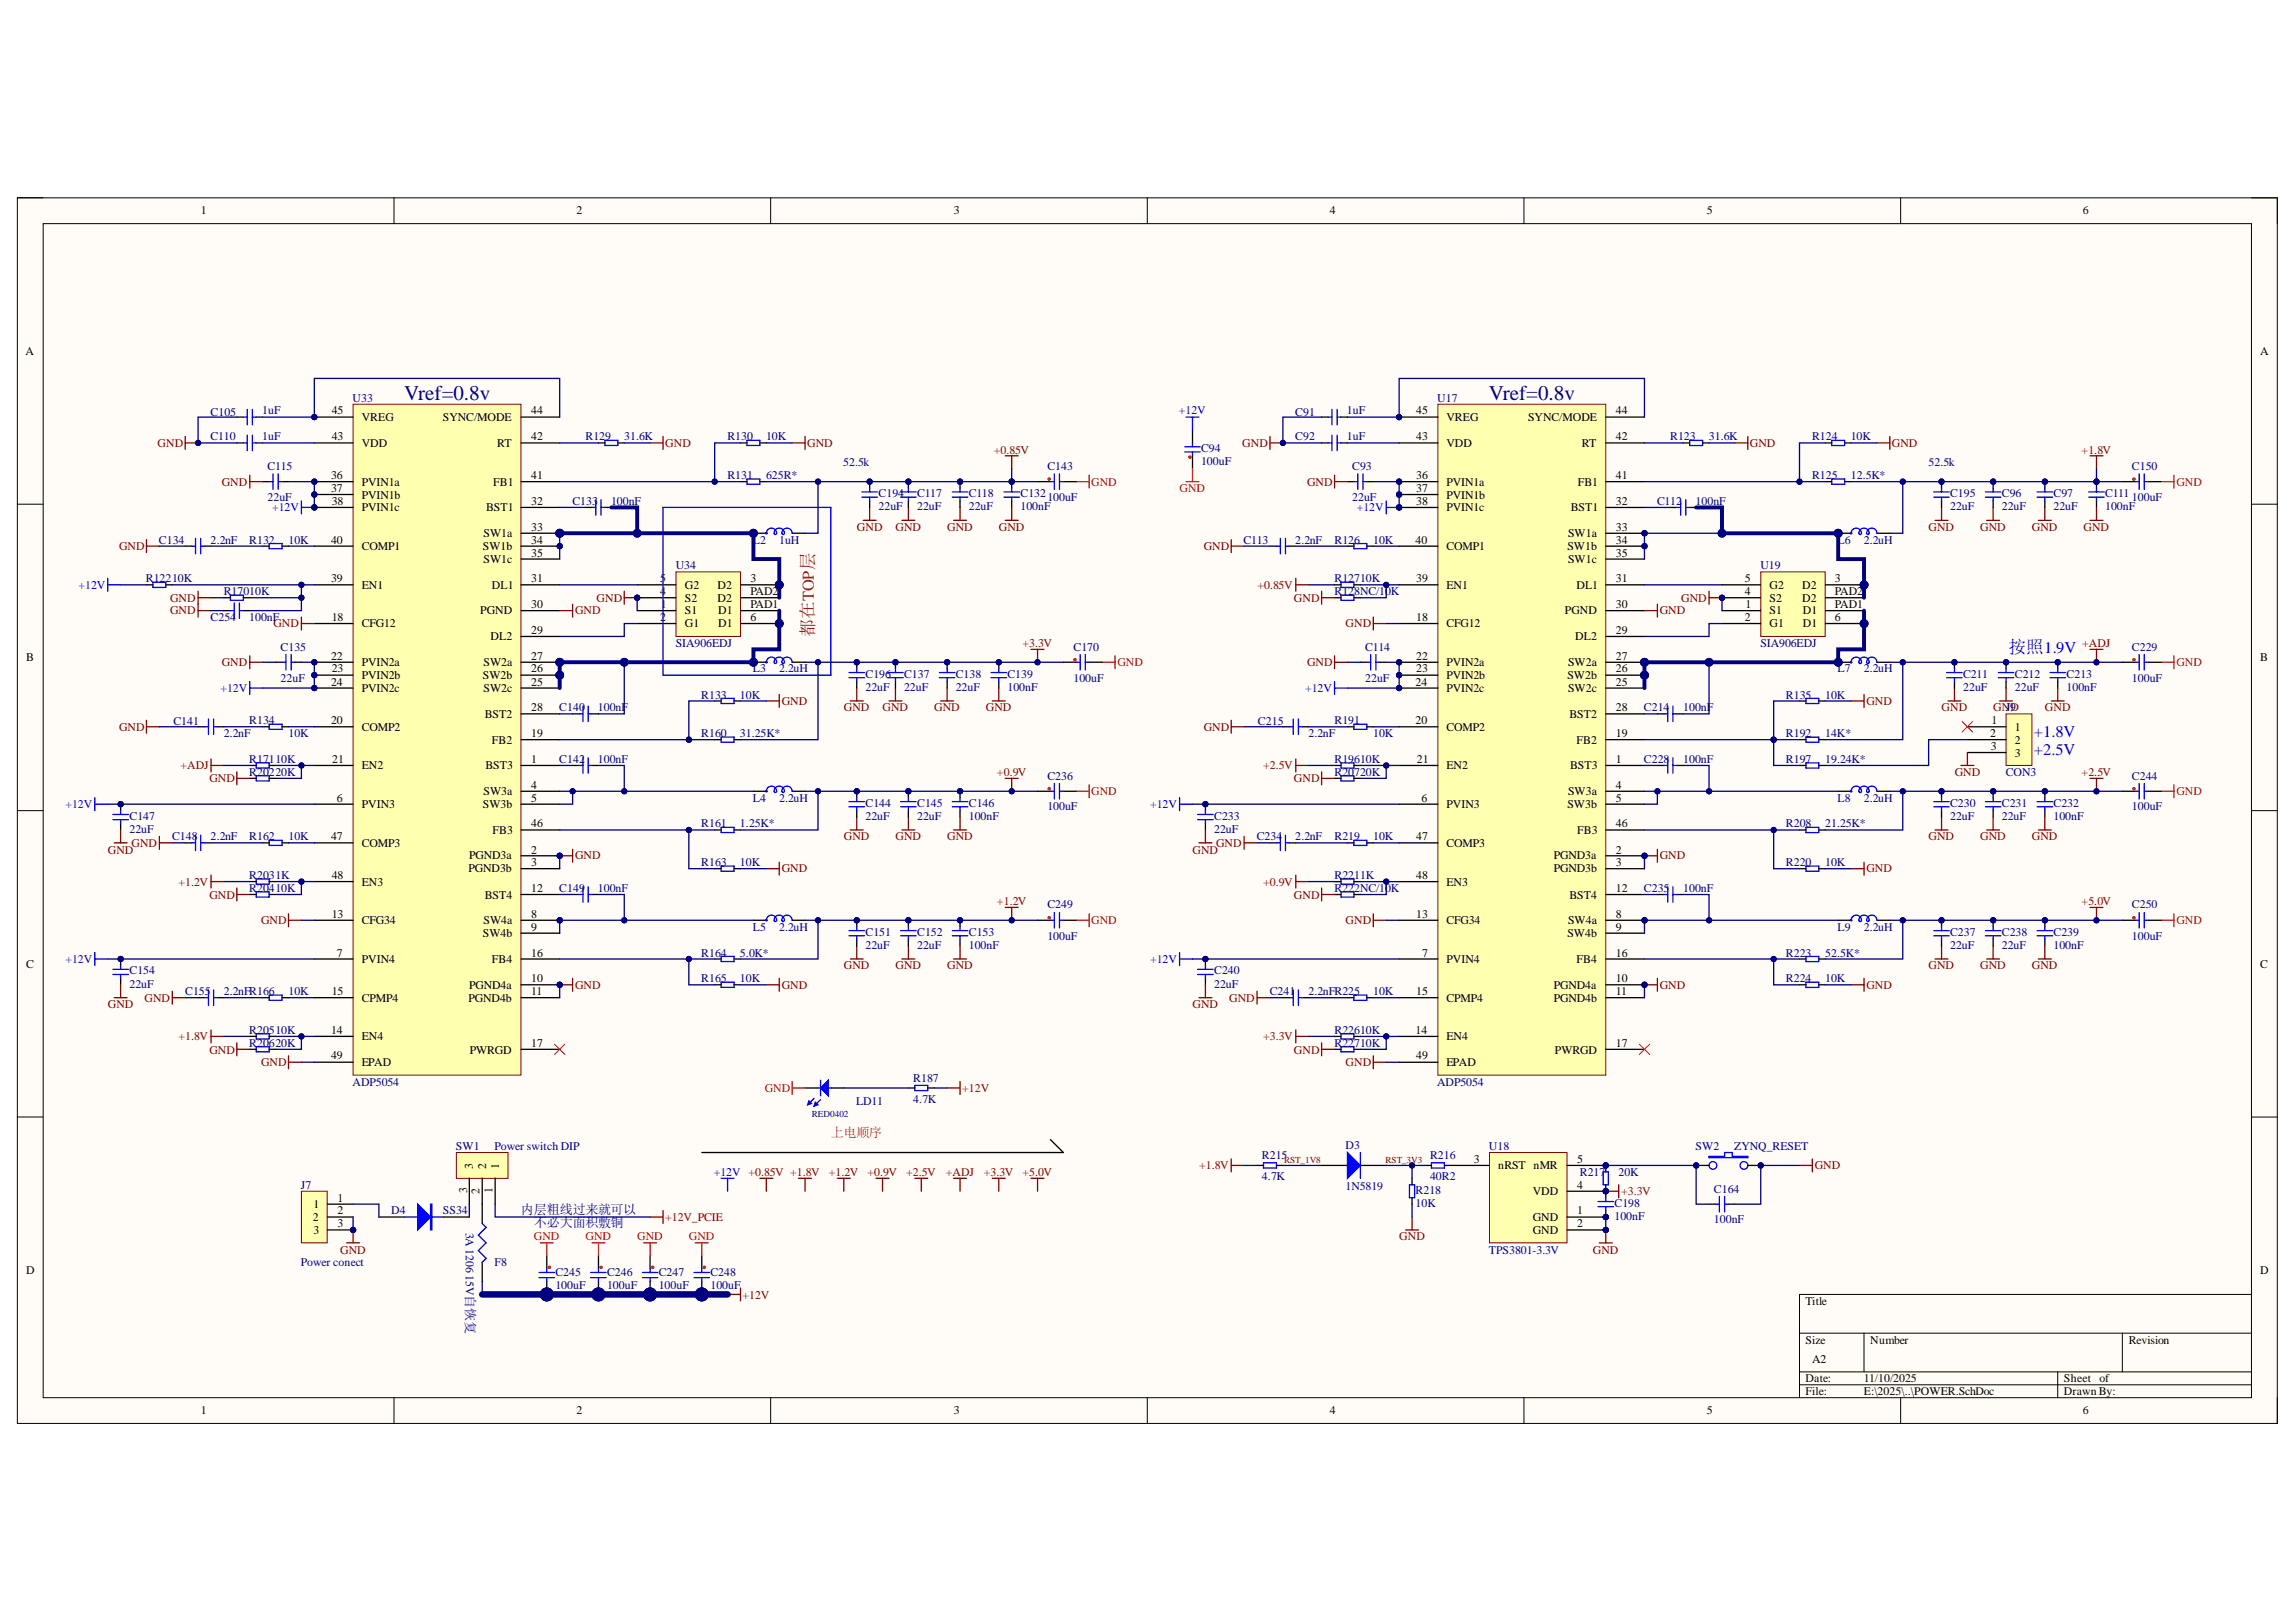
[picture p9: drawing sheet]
<svg xmlns="http://www.w3.org/2000/svg" width="297mm" height="210mm" viewBox="0 0 297 210" stroke-linecap="round" stroke-linejoin="round" font-family="sans-serif">
<defs><g id="words">
<g font-size="2.7" fill="#000080">
<text x="52.3" y="51.8">Vref=0.8v</text>
<text x="192.6" y="51.8">Vref=0.8v</text>
</g>
<text font-size="2.3" fill="#85200c" x="105.3" y="82.4" transform="rotate(-90 105.3 82.4)">都在TOP层</text>
<text font-size="2.3" fill="#00f" x="259.8" y="84.5">按照1.9V</text>
<g font-size="2.1" fill="#00f">
<text x="263.1" y="95.4">+1.8V</text>
<text x="263.1" y="97.8">+2.5V</text>
</g>
<text font-size="1.7" fill="#f00" x="107.5" y="147.1">上电顺序</text>
<g font-size="1.7" fill="#000080">
<text x="67.4" y="157.1">内层粗线过来就可以</text>
<text x="69.1" y="158.7">不必大面积敷铜</text>
</g>
<g font-size="1.5">
<text x="26" y="27.7">1</text>
<text x="74.6" y="27.7">2</text>
<text x="123.4" y="27.7">3</text>
<text x="172.1" y="27.7">4</text>
<text x="220.8" y="27.7">5</text>
<text x="269.5" y="27.7">6</text>
<text x="3.3" y="45.9">A</text>
<text x="292.4" y="45.9">A</text>
<text x="42.9" y="53.6">45</text>
<text x="68.7" y="53.6">44</text>
<text x="183.2" y="53.6">45</text>
<text x="209" y="53.6">44</text>
<text x="42.9" y="57">43</text>
<text x="46.8" y="54.5">VREG</text>
<text x="46.8" y="57.8">VDD</text>
<text x="57.3" y="54.5">SYNC/MODE</text>
<text x="64.3" y="57.8">RT</text>
<text x="68.7" y="57">42</text>
<text x="183.2" y="57">43</text>
<text x="187.1" y="54.5">VREG</text>
<text x="187.1" y="57.8">VDD</text>
<text x="197.7" y="54.5">SYNC/MODE</text>
<text x="204.6" y="57.8">RT</text>
<text x="209" y="57">42</text>
<text x="42.8" y="62">36</text>
<text x="42.8" y="63.7">37</text>
<text x="42.9" y="65.4">38</text>
<text x="46.8" y="62.8">PVIN1a</text>
<text x="46.8" y="64.5">PVIN1b</text>
<text x="63.8" y="62.8">FB1</text>
<text x="68.7" y="62">41</text>
<text x="68.7" y="65.4">32</text>
<text x="183.2" y="62">36</text>
<text x="183.2" y="63.7">37</text>
<text x="183.2" y="65.4">38</text>
<text x="187.1" y="62.8">PVIN1a</text>
<text x="187.1" y="64.5">PVIN1b</text>
<text x="204.1" y="62.8">FB1</text>
<text x="209" y="62">41</text>
<text x="209" y="65.4">32</text>
<text x="42.8" y="70.4">40</text>
<text x="46.8" y="66.1">PVIN1c</text>
<text x="46.8" y="71.2">COMP1</text>
<text x="62.5" y="71.2">SW1b</text>
<text x="62.5" y="69.5">SW1a</text>
<text x="62.9" y="66.1">BST1</text>
<text x="68.7" y="68.7">33</text>
<text x="68.7" y="70.4">34</text>
<text x="183.1" y="70.4">40</text>
<text x="187.1" y="66.1">PVIN1c</text>
<text x="187.1" y="71.2">COMP1</text>
<text x="202.8" y="71.2">SW1b</text>
<text x="202.9" y="69.5">SW1a</text>
<text x="203.2" y="66.1">BST1</text>
<text x="209" y="68.7">33</text>
<text x="209" y="70.4">34</text>
<text x="42.8" y="75.4">39</text>
<text x="46.8" y="76.2">EN1</text>
<text x="62.5" y="72.8">SW1c</text>
<text x="63.6" y="76.2">DL1</text>
<text x="68.7" y="72.1">35</text>
<text x="68.7" y="75.4">31</text>
<text x="85.4" y="77">4</text>
<text x="85.4" y="75.4">5</text>
<text x="88.6" y="77.9">S2</text>
<text x="88.6" y="76.2">G2</text>
<text x="92.8" y="76.2">D2</text>
<text x="92.8" y="77.9">D2</text>
<text x="97.1" y="75.4">3</text>
<text x="97.1" y="77">PAD2</text>
<text x="183.2" y="75.4">39</text>
<text x="187.1" y="76.2">EN1</text>
<text x="202.9" y="72.8">SW1c</text>
<text x="204" y="76.2">DL1</text>
<text x="209" y="72.1">35</text>
<text x="209" y="75.4">31</text>
<text x="225.7" y="77">4</text>
<text x="225.7" y="75.4">5</text>
<text x="228.9" y="77.9">S2</text>
<text x="228.9" y="76.2">G2</text>
<text x="233.2" y="76.2">D2</text>
<text x="233.2" y="77.9">D2</text>
<text x="237.4" y="75.4">3</text>
<text x="237.4" y="77">PAD2</text>
<text x="42.9" y="80.3">18</text>
<text x="46.8" y="81.2">CFG12</text>
<text x="62.1" y="79.5">PGND</text>
<text x="63.5" y="82.9">DL2</text>
<text x="68.7" y="78.7">30</text>
<text x="68.7" y="82">29</text>
<text x="85.4" y="80.3">2</text>
<text x="85.5" y="78.7">1</text>
<text x="88.6" y="79.5">S1</text>
<text x="88.6" y="81.2">G1</text>
<text x="92.9" y="81.2">D1</text>
<text x="92.9" y="79.5">D1</text>
<text x="97.1" y="80.3">6</text>
<text x="97.1" y="78.7">PAD1</text>
<text x="183.2" y="80.3">18</text>
<text x="187.1" y="81.2">CFG12</text>
<text x="202.4" y="79.5">PGND</text>
<text x="203.8" y="82.9">DL2</text>
<text x="209" y="78.7">30</text>
<text x="209" y="82">29</text>
<text x="225.7" y="80.3">2</text>
<text x="225.8" y="78.7">1</text>
<text x="228.9" y="79.5">S1</text>
<text x="228.9" y="81.2">G1</text>
<text x="233.2" y="81.2">D1</text>
<text x="233.2" y="79.5">D1</text>
<text x="237.4" y="80.3">6</text>
<text x="237.4" y="78.7">PAD1</text>
<text x="3.4" y="85.6">B</text>
<text x="42.8" y="85.4">22</text>
<text x="42.8" y="88.7">24</text>
<text x="42.9" y="87">23</text>
<text x="46.8" y="86.2">PVIN2a</text>
<text x="46.8" y="87.9">PVIN2b</text>
<text x="46.8" y="89.6">PVIN2c</text>
<text x="62.5" y="87.9">SW2b</text>
<text x="62.5" y="86.2">SW2a</text>
<text x="62.5" y="89.6">SW2c</text>
<text x="68.7" y="85.4">27</text>
<text x="68.7" y="87">26</text>
<text x="68.7" y="88.7">25</text>
<text x="183.1" y="88.7">24</text>
<text x="183.2" y="85.4">22</text>
<text x="183.2" y="87">23</text>
<text x="187.1" y="86.2">PVIN2a</text>
<text x="187.1" y="87.9">PVIN2b</text>
<text x="187.1" y="89.6">PVIN2c</text>
<text x="202.8" y="87.9">SW2b</text>
<text x="202.9" y="86.2">SW2a</text>
<text x="202.9" y="89.6">SW2c</text>
<text x="209" y="85.4">27</text>
<text x="209" y="87">26</text>
<text x="209" y="88.7">25</text>
<text x="292.4" y="85.6">B</text>
<text x="42.8" y="93.7">20</text>
<text x="46.8" y="94.6">COMP2</text>
<text x="62.7" y="92.9">BST2</text>
<text x="68.7" y="92">28</text>
<text x="68.7" y="95.4">19</text>
<text x="183.1" y="93.7">20</text>
<text x="187.1" y="94.6">COMP2</text>
<text x="203" y="92.9">BST2</text>
<text x="209" y="92">28</text>
<text x="209" y="95.4">19</text>
<text x="257.5" y="95.4">2</text>
<text x="257.6" y="93.7">1</text>
<text x="260.7" y="94.6">1</text>
<text x="43" y="98.7">21</text>
<text x="46.8" y="99.5">EN2</text>
<text x="62.8" y="99.5">BST3</text>
<text x="63.6" y="96.2">FB2</text>
<text x="68.7" y="98.7">1</text>
<text x="183.3" y="98.7">21</text>
<text x="187.1" y="99.5">EN2</text>
<text x="203.1" y="99.5">BST3</text>
<text x="204" y="96.2">FB2</text>
<text x="209" y="98.7">1</text>
<text x="257.5" y="97.1">3</text>
<text x="260.7" y="96.2">2</text>
<text x="260.7" y="97.9">3</text>
<text x="43.6" y="103.8">6</text>
<text x="46.8" y="104.6">PVIN3</text>
<text x="62.5" y="104.6">SW3b</text>
<text x="62.5" y="102.9">SW3a</text>
<text x="63.7" y="107.9">FB3</text>
<text x="68.7" y="102.1">4</text>
<text x="68.7" y="103.8">5</text>
<text x="68.7" y="107.1">46</text>
<text x="183.9" y="103.8">6</text>
<text x="187.1" y="104.6">PVIN3</text>
<text x="202.8" y="104.6">SW3b</text>
<text x="202.9" y="102.9">SW3a</text>
<text x="204.1" y="107.9">FB3</text>
<text x="209" y="102.1">4</text>
<text x="209" y="103.8">5</text>
<text x="209" y="107.1">46</text>
<text x="42.8" y="108.8">47</text>
<text x="42.9" y="113.8">48</text>
<text x="46.8" y="109.6">COMP3</text>
<text x="60.6" y="112.9">PGND3b</text>
<text x="60.7" y="111.2">PGND3a</text>
<text x="68.7" y="110.5">2</text>
<text x="68.7" y="112.1">3</text>
<text x="183.2" y="108.8">47</text>
<text x="183.2" y="113.8">48</text>
<text x="187.1" y="109.6">COMP3</text>
<text x="201" y="111.2">PGND3a</text>
<text x="201" y="112.9">PGND3b</text>
<text x="209" y="110.5">2</text>
<text x="209" y="112.1">3</text>
<text x="42.9" y="118.7">13</text>
<text x="46.8" y="114.6">EN3</text>
<text x="46.8" y="119.6">CFG34</text>
<text x="62.5" y="119.6">SW4a</text>
<text x="62.7" y="116.3">BST4</text>
<text x="68.7" y="115.4">12</text>
<text x="68.7" y="118.7">8</text>
<text x="183.2" y="118.7">13</text>
<text x="187.1" y="114.6">EN3</text>
<text x="187.1" y="119.6">CFG34</text>
<text x="202.9" y="119.6">SW4a</text>
<text x="203" y="116.3">BST4</text>
<text x="209" y="115.4">12</text>
<text x="209" y="118.7">8</text>
<text x="3.4" y="125.3">C</text>
<text x="43.6" y="123.8">7</text>
<text x="46.8" y="124.6">PVIN4</text>
<text x="62.5" y="121.3">SW4b</text>
<text x="63.6" y="124.6">FB4</text>
<text x="68.7" y="120.4">9</text>
<text x="68.7" y="123.8">16</text>
<text x="184" y="123.8">7</text>
<text x="187.1" y="124.6">PVIN4</text>
<text x="202.8" y="121.3">SW4b</text>
<text x="204" y="124.6">FB4</text>
<text x="209" y="120.4">9</text>
<text x="209" y="123.8">16</text>
<text x="292.4" y="125.3">C</text>
<text x="42.9" y="128.8">15</text>
<text x="46.8" y="129.7">CPMP4</text>
<text x="60.6" y="129.7">PGND4b</text>
<text x="60.7" y="128">PGND4a</text>
<text x="68.7" y="127.1">10</text>
<text x="68.7" y="128.8">11</text>
<text x="183.2" y="128.8">15</text>
<text x="187.1" y="129.7">CPMP4</text>
<text x="201" y="128">PGND4a</text>
<text x="201" y="129.7">PGND4b</text>
<text x="209" y="127.1">10</text>
<text x="209" y="128.8">11</text>
<text x="42.8" y="137.1">49</text>
<text x="42.8" y="133.8">14</text>
<text x="46.8" y="137.9">EPAD</text>
<text x="46.8" y="134.6">EN4</text>
<text x="60.8" y="136.3">PWRGD</text>
<text x="68.7" y="135.5">17</text>
<text x="183.1" y="133.8">14</text>
<text x="183.2" y="137.1">49</text>
<text x="187.1" y="137.9">EPAD</text>
<text x="187.1" y="134.6">EN4</text>
<text x="201.2" y="136.3">PWRGD</text>
<text x="209" y="135.5">17</text>
<text x="43.7" y="155.5">1</text>
<text x="60.4" y="154.4" transform="rotate(-90 60.4 154.4)">3</text>
<text x="61.2" y="151.3" transform="rotate(-90 61.2 151.3)">3</text>
<text x="62" y="154.5" transform="rotate(-90 62 154.5)">2</text>
<text x="62.9" y="151.3" transform="rotate(-90 62.9 151.3)">2</text>
<text x="63.7" y="154.3" transform="rotate(-90 63.7 154.3)">1</text>
<text x="64.6" y="151.3" transform="rotate(-90 64.6 151.3)">1</text>
<text x="190.7" y="150.5">3</text>
<text x="193.8" y="151.3">nRST nMR</text>
<text x="198.3" y="154.7">VDD</text>
<text x="204.1" y="150.5">5</text>
<text x="204.1" y="153.8">4</text>
<text x="40.5" y="158">2</text>
<text x="40.5" y="156.3">1</text>
<text x="40.5" y="159.7">3</text>
<text x="43.7" y="157.1">2</text>
<text x="43.7" y="158.8">3</text>
<text x="198.3" y="158">GND</text>
<text x="198.3" y="159.7">GND</text>
<text x="204.1" y="157.1">1</text>
<text x="204.1" y="158.8">2</text>
<text x="3.4" y="164.9">D</text>
<text x="292.4" y="164.9">D</text>
<text x="233.6" y="168.9">Title</text>
<text x="233.6" y="173.9">Size</text>
<text x="242" y="173.9">Number</text>
<text x="275.4" y="173.9">Revision</text>
<text x="233.6" y="178.9">Date:</text>
<text x="234.4" y="176.3">A2</text>
<text x="241.1" y="178.9">11/10/2025</text>
<text x="267" y="178.9">Sheet of</text>
<text x="26" y="183">1</text>
<text x="74.6" y="183">2</text>
<text x="123.4" y="183">3</text>
<text x="172.1" y="183">4</text>
<text x="220.8" y="183">5</text>
<text x="233.6" y="180.6">File:</text>
<text x="241.1" y="180.6">E:\2025\..\POWER.SchDoc</text>
<text x="267" y="180.6">Drawn By:</text>
<text x="269.5" y="183">6</text>
</g>
<g font-size="1.5" fill="#000080">
<text x="27.3" y="53.8">C105</text>
<text x="33.9" y="53.6">1uF</text>
<text x="45.6" y="52">U33</text>
<text x="167.6" y="53.8">C91</text>
<text x="174.3" y="53.6">1uF</text>
<text x="185.9" y="52">U17</text>
<text x="27.3" y="57">C110</text>
<text x="33.9" y="57">1uF</text>
<text x="75.7" y="57">R129</text>
<text x="80.7" y="57">31.6K</text>
<text x="94.1" y="57">R130</text>
<text x="99.1" y="57">10K</text>
<text x="155.4" y="58.5">C94</text>
<text x="167.6" y="57">C92</text>
<text x="174.3" y="57">1uF</text>
<text x="216.1" y="57">R123</text>
<text x="221.1" y="57">31.6K</text>
<text x="234.4" y="57">R124</text>
<text x="239.4" y="57">10K</text>
<text x="34.6" y="60.8">C115</text>
<text x="34.6" y="64.9">22uF</text>
<text x="74.1" y="65.4">C133</text>
<text x="79" y="65.4">100nF</text>
<text x="94.1" y="62">R131</text>
<text x="99.1" y="62">625R*</text>
<text x="109.1" y="60.3">52.5k</text>
<text x="113.7" y="64.4">C194</text>
<text x="118.7" y="64.4">C117</text>
<text x="125.3" y="64.4">C118</text>
<text x="132" y="64.4">C132</text>
<text x="135.5" y="60.8">C143</text>
<text x="135.5" y="64.9">100uF</text>
<text x="155.4" y="60.1">100uF</text>
<text x="174.9" y="60.8">C93</text>
<text x="174.9" y="64.9">22uF</text>
<text x="214.4" y="65.4">C112</text>
<text x="219.4" y="65.4">100nF</text>
<text x="234.4" y="62">R125</text>
<text x="239.4" y="62">12.5K*</text>
<text x="249.5" y="60.3">52.5k</text>
<text x="252.3" y="64.4">C195</text>
<text x="259" y="64.4">C96</text>
<text x="265.7" y="64.4">C97</text>
<text x="272.4" y="64.4">C111</text>
<text x="275.8" y="60.8">C150</text>
<text x="275.8" y="64.9">100uF</text>
<text x="20.6" y="70.4">C134</text>
<text x="27.3" y="70.4">2.2nF</text>
<text x="32.2" y="70.4">R132</text>
<text x="37.3" y="70.4">10K</text>
<text x="97.4" y="70.4">L2</text>
<text x="100.8" y="70.4">1uH</text>
<text x="113.7" y="66.1">22uF</text>
<text x="118.7" y="66.1">22uF</text>
<text x="125.3" y="66.1">22uF</text>
<text x="132" y="66.1">100nF</text>
<text x="160.9" y="70.4">C113</text>
<text x="167.6" y="70.4">2.2nF</text>
<text x="172.7" y="70.4">R126</text>
<text x="177.6" y="70.4">10K</text>
<text x="237.7" y="70.4">L6</text>
<text x="241.1" y="70.4">2.2uH</text>
<text x="252.3" y="66.1">22uF</text>
<text x="259" y="66.1">22uF</text>
<text x="265.7" y="66.1">22uF</text>
<text x="272.4" y="66.1">100nF</text>
<text x="18.9" y="75.4">R12210K</text>
<text x="28.9" y="77">R17010K</text>
<text x="87.4" y="73.7">U34</text>
<text x="172.7" y="75.4">R12710K</text>
<text x="172.7" y="77">R128NC/10K</text>
<text x="227.7" y="73.7">U19</text>
<text x="27.3" y="80.3">C254</text>
<text x="32.2" y="80.3">100nF</text>
<text x="87.4" y="83.7">SIA906EDJ</text>
<text x="227.7" y="83.7">SIA906EDJ</text>
<text x="36.3" y="84.2">C135</text>
<text x="36.3" y="88.2">22uF</text>
<text x="97.4" y="87">L3</text>
<text x="100.8" y="87">2.2uH</text>
<text x="112" y="87.7">C196</text>
<text x="112" y="89.4">22uF</text>
<text x="117" y="87.7">C137</text>
<text x="117" y="89.4">22uF</text>
<text x="123.6" y="87.7">C138</text>
<text x="123.6" y="89.4">22uF</text>
<text x="130.3" y="87.7">C139</text>
<text x="130.3" y="89.4">100nF</text>
<text x="138.9" y="84.2">C170</text>
<text x="138.9" y="88.2">100uF</text>
<text x="176.6" y="84.2">C114</text>
<text x="176.6" y="88.2">22uF</text>
<text x="237.7" y="87">L7</text>
<text x="241.1" y="87">2.2uH</text>
<text x="254" y="87.7">C211</text>
<text x="254" y="89.4">22uF</text>
<text x="260.7" y="87.7">C212</text>
<text x="260.7" y="89.4">22uF</text>
<text x="267.4" y="87.7">C213</text>
<text x="267.4" y="89.4">100nF</text>
<text x="275.8" y="84.2">C229</text>
<text x="275.8" y="88.2">100uF</text>
<text x="22.4" y="93.9">C141</text>
<text x="28.9" y="95.4">2.2nF</text>
<text x="32.2" y="93.7">R134</text>
<text x="37.3" y="95.4">10K</text>
<text x="72.4" y="92">C140</text>
<text x="77.4" y="92">100nF</text>
<text x="90.7" y="90.4">R133</text>
<text x="90.7" y="95.4">R160</text>
<text x="95.7" y="90.4">10K</text>
<text x="95.7" y="95.4">31.25K*</text>
<text x="162.8" y="93.9">C215</text>
<text x="169.3" y="95.4">2.2nF</text>
<text x="172.7" y="93.7">R191</text>
<text x="177.6" y="95.4">10K</text>
<text x="212.7" y="92">C214</text>
<text x="217.8" y="92">100nF</text>
<text x="231" y="90.4">R135</text>
<text x="231" y="95.4">R192</text>
<text x="236.1" y="90.4">10K</text>
<text x="236.1" y="95.4">14K*</text>
<text x="259.5" y="92">J9</text>
<text x="32.2" y="98.7">R17110K</text>
<text x="32.2" y="100.4">R20220K</text>
<text x="72.4" y="98.7">C142</text>
<text x="77.4" y="98.7">100nF</text>
<text x="135.5" y="100.9">C236</text>
<text x="172.7" y="98.7">R19610K</text>
<text x="172.7" y="100.4">R20720K</text>
<text x="212.7" y="98.7">C228</text>
<text x="217.8" y="98.7">100nF</text>
<text x="231" y="98.7">R197</text>
<text x="236.1" y="98.7">19.24K*</text>
<text x="259.5" y="100.4">CON3</text>
<text x="275.8" y="100.9">C244</text>
<text x="16.8" y="106.1">C147</text>
<text x="16.8" y="107.7">22uF</text>
<text x="90.7" y="107.1">R161</text>
<text x="95.7" y="107.1">1.25K*</text>
<text x="97.4" y="103.8">L4</text>
<text x="100.8" y="103.8">2.2uH</text>
<text x="112" y="104.4">C144</text>
<text x="112" y="106.1">22uF</text>
<text x="118.7" y="104.4">C145</text>
<text x="118.7" y="106.1">22uF</text>
<text x="125.3" y="104.4">C146</text>
<text x="125.3" y="106.1">100nF</text>
<text x="135.5" y="104.9">100uF</text>
<text x="157.1" y="106.1">C233</text>
<text x="157.1" y="107.7">22uF</text>
<text x="231" y="107.1">R208</text>
<text x="236.1" y="107.1">21.25K*</text>
<text x="237.7" y="103.8">L8</text>
<text x="241.1" y="103.8">2.2uH</text>
<text x="252.3" y="104.4">C230</text>
<text x="252.3" y="106.1">22uF</text>
<text x="259" y="104.4">C231</text>
<text x="259" y="106.1">22uF</text>
<text x="265.7" y="104.4">C232</text>
<text x="265.7" y="106.1">100nF</text>
<text x="275.8" y="104.9">100uF</text>
<text x="22.3" y="108.8">C148</text>
<text x="27.3" y="108.8">2.2nF</text>
<text x="32.2" y="108.8">R162</text>
<text x="32.2" y="113.8">R2031K</text>
<text x="37.3" y="108.8">10K</text>
<text x="90.7" y="112.1">R163</text>
<text x="95.7" y="112.1">10K</text>
<text x="162.6" y="108.8">C234</text>
<text x="167.6" y="108.8">2.2nF</text>
<text x="172.7" y="108.8">R219</text>
<text x="172.7" y="113.8">R2211K</text>
<text x="177.6" y="108.8">10K</text>
<text x="231" y="112.1">R220</text>
<text x="236.1" y="112.1">10K</text>
<text x="32.2" y="115.4">R20410K</text>
<text x="72.4" y="115.4">C149</text>
<text x="77.4" y="115.4">100nF</text>
<text x="135.5" y="117.6">C249</text>
<text x="172.7" y="115.4">R222NC/10K</text>
<text x="212.7" y="115.4">C235</text>
<text x="217.8" y="115.4">100nF</text>
<text x="275.8" y="117.6">C250</text>
<text x="90.7" y="123.8">R164</text>
<text x="95.7" y="123.8">5.0K*</text>
<text x="97.4" y="120.4">L5</text>
<text x="100.8" y="120.4">2.2uH</text>
<text x="112" y="121.1">C151</text>
<text x="112" y="122.8">22uF</text>
<text x="118.7" y="121.1">C152</text>
<text x="118.7" y="122.8">22uF</text>
<text x="125.3" y="121.1">C153</text>
<text x="125.3" y="122.8">100nF</text>
<text x="135.5" y="121.6">100uF</text>
<text x="231" y="123.8">R223</text>
<text x="236.1" y="123.8">52.5K*</text>
<text x="237.7" y="120.4">L9</text>
<text x="241.1" y="120.4">2.2uH</text>
<text x="252.3" y="121.1">C237</text>
<text x="252.3" y="122.8">22uF</text>
<text x="259" y="121.1">C238</text>
<text x="259" y="122.8">22uF</text>
<text x="265.7" y="121.1">C239</text>
<text x="265.7" y="122.8">100nF</text>
<text x="275.8" y="121.6">100uF</text>
<text x="16.8" y="126.1">C154</text>
<text x="16.8" y="127.8">22uF</text>
<text x="24" y="128.8">C155</text>
<text x="28.9" y="128.8">2.2nFR166</text>
<text x="37.3" y="128.8">10K</text>
<text x="90.7" y="127.1">R165</text>
<text x="95.7" y="127.1">10K</text>
<text x="157.1" y="126.1">C240</text>
<text x="157.1" y="127.8">22uF</text>
<text x="164.3" y="128.8">C241</text>
<text x="169.3" y="128.8">2.2nFR225</text>
<text x="177.6" y="128.8">10K</text>
<text x="231" y="127.1">R224</text>
<text x="236.1" y="127.1">10K</text>
<text x="32.2" y="133.8">R20510K</text>
<text x="32.2" y="135.5">R20620K</text>
<text x="172.7" y="133.8">R22610K</text>
<text x="172.7" y="135.5">R22710K</text>
<text x="45.6" y="140.5">ADP5054</text>
<text x="110.8" y="143">LD11</text>
<text x="118.1" y="140">R187</text>
<text x="118.1" y="142.7">4.7K</text>
<text x="185.9" y="140.5">ADP5054</text>
<text x="59" y="148.9">SW1</text>
<text x="64" y="148.9">Power switch DIP</text>
<text x="163.3" y="150">R215</text>
<text x="174.1" y="148.7">D3</text>
<text x="185" y="150">R216</text>
<text x="192.6" y="148.9">U18</text>
<text x="219.4" y="148.9">SW2</text>
<text x="224.4" y="148.9">ZYNQ_RESET</text>
<text x="38.9" y="153.8">J7</text>
<text x="163.3" y="152.7">4.7K</text>
<text x="174.1" y="154">1N5819</text>
<text x="183.1" y="154.5">R218</text>
<text x="185" y="152.7">40R2</text>
<text x="204.4" y="152.2">R217</text>
<text x="209.4" y="152.2">20K</text>
<text x="221.7" y="154.3">C164</text>
<text x="50.6" y="157.1">D4</text>
<text x="57.3" y="157.1">SS34</text>
<text x="60.3" y="159.5" transform="rotate(90 60.3 159.5)">3A1206</text>
<text x="183.1" y="156.2">10K</text>
<text x="208.9" y="156.2">C198</text>
<text x="208.9" y="157.8">100nF</text>
<text x="221.7" y="158.3">100nF</text>
<text x="38.9" y="163.8">Power conect</text>
<text x="60.3" y="165" transform="rotate(90 60.3 165)">15V自恢复</text>
<text x="64" y="163.8">F8</text>
<text x="71.9" y="165.2">C245</text>
<text x="71.9" y="166.9">100uF</text>
<text x="78.5" y="165.2">C246</text>
<text x="78.5" y="166.9">100uF</text>
<text x="85.2" y="165.2">C247</text>
<text x="85.2" y="166.9">100uF</text>
<text x="91.9" y="165.2">C248</text>
<text x="91.9" y="166.9">100uF</text>
<text x="192.6" y="162.2">TPS3801-3.3V</text>
</g>
<g font-size="1.5" fill="#00f">
<text x="152.5" y="53.6">+12V</text>
<text x="35.2" y="66.1">+12V</text>
<text x="175.5" y="66.1">+12V</text>
<text x="10.2" y="76.2">+12V</text>
<text x="28.5" y="89.6">+12V</text>
<text x="168.8" y="89.6">+12V</text>
<text x="8.5" y="104.6">+12V</text>
<text x="148.8" y="104.6">+12V</text>
<text x="8.5" y="124.6">+12V</text>
<text x="148.8" y="124.6">+12V</text>
<text x="92.3" y="152.2">+12V +0.85V +1.8V</text>
</g>
<g font-size="1.5" fill="#800000">
<text x="20.4" y="57.8">GND</text>
<text x="86.1" y="57.8">GND</text>
<text x="104.4" y="57.8">GND</text>
<text x="128.6" y="58.7">+0.85V</text>
<text x="160.7" y="57.8">GND</text>
<text x="226.4" y="57.8">GND</text>
<text x="244.8" y="57.8">GND</text>
<text x="269.3" y="58.7">+1.8V</text>
<text x="28.7" y="62.8">GND</text>
<text x="169.1" y="62.8">GND</text>
<text x="15.4" y="71.2">GND</text>
<text x="110.9" y="68.7">GND</text>
<text x="115.9" y="68.7">GND</text>
<text x="122.5" y="68.7">GND</text>
<text x="129.2" y="68.7">GND</text>
<text x="155.7" y="71.2">GND</text>
<text x="249.5" y="68.7">GND</text>
<text x="256.2" y="68.7">GND</text>
<text x="262.9" y="68.7">GND</text>
<text x="269.6" y="68.7">GND</text>
<text x="22" y="77.9">GND</text>
<text x="77.2" y="77.9">GND</text>
<text x="162.7" y="76.2">+0.85V</text>
<text x="167.4" y="77.9">GND</text>
<text x="217.5" y="77.9">GND</text>
<text x="22" y="79.5">GND</text>
<text x="35.4" y="81.2">GND</text>
<text x="74.4" y="79.5">GND</text>
<text x="132.3" y="83.7">+3.3V</text>
<text x="174.1" y="81.2">GND</text>
<text x="214.7" y="79.5">GND</text>
<text x="269.4" y="83.7">+ADJ</text>
<text x="28.7" y="86.2">GND</text>
<text x="169.1" y="86.2">GND</text>
<text x="15.4" y="94.6">GND</text>
<text x="101.1" y="91.3">GND</text>
<text x="109.2" y="92">GND</text>
<text x="114.2" y="92">GND</text>
<text x="120.9" y="92">GND</text>
<text x="127.5" y="92">GND</text>
<text x="155.7" y="94.6">GND</text>
<text x="241.5" y="91.3">GND</text>
<text x="251.2" y="92">GND</text>
<text x="257.9" y="92">GND</text>
<text x="264.6" y="92">GND</text>
<text x="23.4" y="99.5">+ADJ</text>
<text x="27.1" y="101.2">GND</text>
<text x="129" y="100.4">+0.9V</text>
<text x="163.4" y="99.5">+2.5V</text>
<text x="167.4" y="101.2">GND</text>
<text x="252.9" y="100.4">GND</text>
<text x="269.3" y="100.4">+2.5V</text>
<text x="14" y="110.5">GND</text>
<text x="17" y="109.6">GND</text>
<text x="74.4" y="111.2">GND</text>
<text x="101.1" y="112.9">GND</text>
<text x="109.2" y="108.8">GND</text>
<text x="115.9" y="108.8">GND</text>
<text x="122.5" y="108.8">GND</text>
<text x="154.3" y="110.5">GND</text>
<text x="157.3" y="109.6">GND</text>
<text x="214.7" y="111.2">GND</text>
<text x="241.5" y="112.9">GND</text>
<text x="249.5" y="108.8">GND</text>
<text x="256.2" y="108.8">GND</text>
<text x="262.9" y="108.8">GND</text>
<text x="23.1" y="114.6">+1.2V</text>
<text x="27.1" y="116.3">GND</text>
<text x="33.8" y="119.6">GND</text>
<text x="129" y="117.1">+1.2V</text>
<text x="163.4" y="114.6">+0.9V</text>
<text x="167.4" y="116.3">GND</text>
<text x="174.1" y="119.6">GND</text>
<text x="269.3" y="117.1">+5.0V</text>
<text x="109.2" y="125.4">GND</text>
<text x="115.9" y="125.4">GND</text>
<text x="122.5" y="125.4">GND</text>
<text x="249.5" y="125.4">GND</text>
<text x="256.2" y="125.4">GND</text>
<text x="262.9" y="125.4">GND</text>
<text x="14" y="130.4">GND</text>
<text x="18.7" y="129.7">GND</text>
<text x="74.4" y="128">GND</text>
<text x="101.1" y="128">GND</text>
<text x="154.3" y="130.4">GND</text>
<text x="159" y="129.7">GND</text>
<text x="214.7" y="128">GND</text>
<text x="241.5" y="128">GND</text>
<text x="23.1" y="134.6">+1.8V</text>
<text x="27.1" y="136.3">GND</text>
<text x="33.8" y="137.9">GND</text>
<text x="163.4" y="134.6">+3.3V</text>
<text x="167.4" y="136.3">GND</text>
<text x="174.1" y="137.9">GND</text>
<text x="124.5" y="141.3">+12V</text>
<text x="107.2" y="152.2">+1.2V</text>
<text x="112.2" y="152.2">+0.9V</text>
<text x="117.2" y="152.2">+2.5V</text>
<text x="122.4" y="152.2">+ADJ</text>
<text x="127.3" y="152.2">+3.3V</text>
<text x="132.3" y="152.2">+5.0V</text>
<text x="155.1" y="151.3">+1.8V</text>
<text x="209.7" y="154.7">+3.3V</text>
<text x="234.8" y="151.3">GND</text>
<text x="86.1" y="158">+12V_PCIE</text>
<text x="181" y="160.5">GND</text>
<text x="44" y="162.2">GND</text>
<text x="206.1" y="162.2">GND</text>
<text x="96.1" y="168.1">+12V</text>
</g>
<g font-size="1.5" fill="#f00">
<text x="141.2" y="62.8">GND</text>
<text x="152.6" y="63.7">GND</text>
<text x="281.6" y="62.8">GND</text>
<text x="144.6" y="86.2">GND</text>
<text x="281.6" y="86.2">GND</text>
<text x="141.2" y="102.9">GND</text>
<text x="281.6" y="102.9">GND</text>
<text x="141.2" y="119.6">GND</text>
<text x="281.6" y="119.6">GND</text>
<text x="98.9" y="141.3">GND</text>
<text x="69.1" y="160.5">GND</text>
<text x="75.7" y="160.5">GND</text>
<text x="82.4" y="160.5">GND</text>
<text x="89.1" y="160.5">GND</text>
</g>
<text font-size="1.2" fill="#000080" x="105" y="144.5">RED0402</text>
<g font-size="1.2" fill="#800000">
<text x="166.1" y="150.5">RST_1V8</text>
<text x="179.3" y="150.5">RST_3V3</text>
</g>
</g></defs>
<path d="M2.2 25.6h292.4v158.6h-292.4z" fill-rule="evenodd" fill="#fffcf8"/>
<path d="M2.2 25.6h292.4v158.6h-292.4z" fill="none" stroke="#000" stroke-width=".13"/>
<path d="M5.6 28.9h285.7v152h-285.7z" fill-rule="evenodd" fill="#fffcf8"/>
<g fill="none" stroke="#000" stroke-width=".13">
<path d="M2.2 25.6h3.4M5.6 28.9h285.7v152h-285.7zM51 25.6v3.3M99.7 25.6v3.3M148.4 25.6v3.3M197.2 25.6v3.3M245.9 25.6v3.3M291.3 25.6h3.3v3.3M2.2 65.2h3.4M291.3 65.2h3.3M2.2 104.9h3.4M291.3 104.9h3.3"/>
<path d="M2.2 144.6h3.4M291.3 144.6h3.3M232.8 172.5h58.5M232.8 177.5h58.5M232.8 179.2h58.5M241.2 172.5v5M266.2 177.5v3.4M274.6 172.5v5M291.3 167.5h-58.5v13.4M51 180.9v3.3M99.7 180.9v3.3M148.4 180.9v3.3"/>
<path d="M197.2 180.9v3.3M245.9 180.9v3.3M294.6 180.9v3.3"/>
</g>
<circle cx="40.7" cy="54" r=".33" fill="#000080"/>
<circle cx="40.7" cy="54" r=".33" fill="none" stroke="#000080" stroke-width=".13"/>
<circle cx="40.7" cy="62.3" r=".33" fill="#000080"/>
<circle cx="40.7" cy="62.3" r=".33" fill="none" stroke="#000080" stroke-width=".13"/>
<circle cx="40.7" cy="64" r=".33" fill="#000080"/>
<circle cx="40.7" cy="64" r=".33" fill="none" stroke="#000080" stroke-width=".13"/>
<circle cx="40.7" cy="65.7" r=".33" fill="#000080"/>
<circle cx="40.7" cy="65.7" r=".33" fill="none" stroke="#000080" stroke-width=".13"/>
<circle cx="40.7" cy="85.7" r=".33" fill="#000080"/>
<circle cx="40.7" cy="85.7" r=".33" fill="none" stroke="#000080" stroke-width=".13"/>
<circle cx="40.7" cy="87.4" r=".33" fill="#000080"/>
<circle cx="40.7" cy="87.4" r=".33" fill="none" stroke="#000080" stroke-width=".13"/>
<circle cx="40.7" cy="89" r=".33" fill="#000080"/>
<circle cx="40.7" cy="89" r=".33" fill="none" stroke="#000080" stroke-width=".13"/>
<circle cx="72.4" cy="69" r=".5" fill="#000080"/>
<circle cx="72.4" cy="69" r=".5" fill="none" stroke="#000080" stroke-width=".13"/>
<circle cx="72.4" cy="70.7" r=".33" fill="#000080"/>
<circle cx="72.4" cy="70.7" r=".33" fill="none" stroke="#000080" stroke-width=".13"/>
<circle cx="72.4" cy="85.7" r=".5" fill="#000080"/>
<circle cx="72.4" cy="85.7" r=".5" fill="none" stroke="#000080" stroke-width=".13"/>
<circle cx="72.4" cy="87.4" r=".5" fill="#000080"/>
<circle cx="72.4" cy="87.4" r=".5" fill="none" stroke="#000080" stroke-width=".13"/>
<circle cx="72.4" cy="110.7" r=".33" fill="#000080"/>
<circle cx="72.4" cy="110.7" r=".33" fill="none" stroke="#000080" stroke-width=".13"/>
<circle cx="72.4" cy="119.1" r=".33" fill="#000080"/>
<circle cx="72.4" cy="119.1" r=".33" fill="none" stroke="#000080" stroke-width=".13"/>
<circle cx="72.4" cy="127.4" r=".33" fill="#000080"/>
<circle cx="72.4" cy="127.4" r=".33" fill="none" stroke="#000080" stroke-width=".13"/>
<path d="M45.7 52.3h21.7v86.8h-21.7z" fill-rule="evenodd" fill="#ffffb0"/>
<path d="M45.7 52.3h21.7v86.8h-21.7z" fill="none" stroke="#800000" stroke-width=".13"/>
<path d="M40.7 54h5" fill="none" stroke="#000" stroke-width=".17"/>
<circle cx="40.7" cy="54" r=".33" fill="#000080"/>
<circle cx="40.7" cy="54" r=".33" fill="none" stroke="#000080" stroke-width=".13"/>
<path d="M40.7 57.3h5M40.7 62.3h5" fill="none" stroke="#000" stroke-width=".17"/>
<circle cx="40.7" cy="62.3" r=".33" fill="#000080"/>
<circle cx="40.7" cy="62.3" r=".33" fill="none" stroke="#000080" stroke-width=".13"/>
<path d="M40.7 64h5" fill="none" stroke="#000" stroke-width=".17"/>
<circle cx="40.7" cy="64" r=".33" fill="#000080"/>
<circle cx="40.7" cy="64" r=".33" fill="none" stroke="#000080" stroke-width=".13"/>
<path d="M40.7 65.7h5" fill="none" stroke="#000" stroke-width=".17"/>
<circle cx="40.7" cy="65.7" r=".33" fill="#000080"/>
<circle cx="40.7" cy="65.7" r=".33" fill="none" stroke="#000080" stroke-width=".13"/>
<path d="M40.7 70.7h5M40.7 75.7h5M40.7 80.7h5M40.7 85.7h5M40.7 137.5h5" fill="none" stroke="#000" stroke-width=".17"/>
<circle cx="40.7" cy="85.7" r=".33" fill="#000080"/>
<circle cx="40.7" cy="85.7" r=".33" fill="none" stroke="#000080" stroke-width=".13"/>
<path d="M40.7 87.4h5" fill="none" stroke="#000" stroke-width=".17"/>
<circle cx="40.7" cy="87.4" r=".33" fill="#000080"/>
<circle cx="40.7" cy="87.4" r=".33" fill="none" stroke="#000080" stroke-width=".13"/>
<path d="M40.7 89h5" fill="none" stroke="#000" stroke-width=".17"/>
<circle cx="40.7" cy="89" r=".33" fill="#000080"/>
<circle cx="40.7" cy="89" r=".33" fill="none" stroke="#000080" stroke-width=".13"/>
<g fill="none" stroke="#000" stroke-width=".17">
<path d="M67.4 54h5M67.4 57.3h5M67.4 62.3h5M67.4 65.7h5M67.4 69h5M40.7 94.1h5M40.7 99.1h5M40.7 104.1h5M40.7 109.1h5M40.7 114.1h5M40.7 119.1h5M40.7 124.1h5"/>
<path d="M40.7 129.1h5M40.7 134.1h5"/>
</g>
<circle cx="72.4" cy="69" r=".5" fill="#000080"/>
<circle cx="72.4" cy="69" r=".5" fill="none" stroke="#000080" stroke-width=".13"/>
<path d="M67.4 70.7h5" fill="none" stroke="#000" stroke-width=".17"/>
<circle cx="72.4" cy="70.7" r=".33" fill="#000080"/>
<circle cx="72.4" cy="70.7" r=".33" fill="none" stroke="#000080" stroke-width=".13"/>
<path d="M67.4 72.3h5M67.4 75.7h5M67.4 79h5M67.4 82.4h5M67.4 85.7h5" fill="none" stroke="#000" stroke-width=".17"/>
<circle cx="72.4" cy="85.7" r=".5" fill="#000080"/>
<circle cx="72.4" cy="85.7" r=".5" fill="none" stroke="#000080" stroke-width=".13"/>
<path d="M67.4 87.4h5" fill="none" stroke="#000" stroke-width=".17"/>
<circle cx="72.4" cy="87.4" r=".5" fill="#000080"/>
<circle cx="72.4" cy="87.4" r=".5" fill="none" stroke="#000080" stroke-width=".13"/>
<path d="M67.4 89h5M67.4 92.4h5M67.4 95.7h5M67.4 99.1h5M67.4 102.4h5M67.4 104.1h5M67.4 107.4h5M67.4 110.7h5" fill="none" stroke="#000" stroke-width=".17"/>
<circle cx="72.4" cy="110.7" r=".33" fill="#000080"/>
<circle cx="72.4" cy="110.7" r=".33" fill="none" stroke="#000080" stroke-width=".13"/>
<path d="M67.4 112.4h5M67.4 115.8h5M67.4 119.1h5" fill="none" stroke="#000" stroke-width=".17"/>
<circle cx="72.4" cy="119.1" r=".33" fill="#000080"/>
<circle cx="72.4" cy="119.1" r=".33" fill="none" stroke="#000080" stroke-width=".13"/>
<path d="M67.4 120.8h5M67.4 124.1h5M67.4 127.4h5" fill="none" stroke="#000" stroke-width=".17"/>
<circle cx="72.4" cy="127.4" r=".33" fill="#000080"/>
<circle cx="72.4" cy="127.4" r=".33" fill="none" stroke="#000080" stroke-width=".13"/>
<path d="M30.6 54h.9M30.6 57.3h.9M33.1 54h.9M33.1 57.3h.9M67.4 129.1h5M67.4 135.8h5" fill="none" stroke="#000" stroke-width=".17"/>
<path d="M31.5 54h.5M31.5 57.3h.5M32 53v2M32 56.3v2M32.6 54h.5M32.6 53v2M32.6 56.3v2M32.6 57.3h.5" fill="none" stroke="#00f" stroke-width=".17"/>
<circle cx="15.6" cy="104.1" r=".33" fill="#000080"/>
<circle cx="15.6" cy="104.1" r=".33" fill="none" stroke="#000080" stroke-width=".13"/>
<path d="M15.6 104.1v.8" fill="none" stroke="#000" stroke-width=".17"/>
<circle cx="15.6" cy="104.1" r=".33" fill="#000080"/>
<circle cx="15.6" cy="104.1" r=".33" fill="none" stroke="#000080" stroke-width=".13"/>
<path d="M15.6 106.6v.8M24 109.1h.8M26.5 109.1h.8M34 109.1h.8M36.5 109.1h.8" fill="none" stroke="#000" stroke-width=".17"/>
<path d="M14.6 106.1h2M14.6 105.4h2M15.6 104.9v.5M15.6 106.1v.5M24.8 109.1h.5M25.3 108.1v2M26 109.1h.5M26 108.1v2M34.8 108.7h1.7v.7h-1.7z" fill="none" stroke="#00f" stroke-width=".17"/>
<path d="M14.8 109.1h1.6M15.6 107.4v1.7" fill="none" stroke="#800000" stroke-width=".17"/>
<circle cx="15.6" cy="124.1" r=".33" fill="#000080"/>
<circle cx="15.6" cy="124.1" r=".33" fill="none" stroke="#000080" stroke-width=".13"/>
<path d="M15.6 124.1v.8" fill="none" stroke="#000" stroke-width=".17"/>
<circle cx="15.6" cy="124.1" r=".33" fill="#000080"/>
<circle cx="15.6" cy="124.1" r=".33" fill="none" stroke="#000080" stroke-width=".13"/>
<g fill="none" stroke="#000" stroke-width=".17">
<path d="M74.1 99.1h.8M76.6 99.1h.8M92.5 107.4h.8M92.5 112.4h.8M95 107.4h.8M95 112.4h.8M15.6 126.6v.8M25.6 129.1h.9M28.1 129.1h.9M34 129.1h.8M36.5 129.1h.8M92.5 124.1h.8"/>
<path d="M92.5 127.4h.8M95 124.1h.8M95 127.4h.8"/>
</g>
<g fill="none" stroke="#00f" stroke-width=".17">
<path d="M74.9 99.1h.5M75.4 98.1v2M76.1 99.1h.5M76.1 98.1v2M93.3 107.1h1.7v.6h-1.7zM93.3 112.1h1.7v.6h-1.7zM14.6 126.1h2M14.6 125.4h2M15.6 124.9v.5M15.6 126.1v.5M26.5 129.1h.5M27 128.1v2"/>
<path d="M27.6 129.1h.5M27.6 128.1v2M34.8 128.8h1.7v.6h-1.7zM93.3 123.8h1.7v.6h-1.7zM93.3 127.1h1.7v.7h-1.7z"/>
</g>
<path d="M110 107.4h1.7M110.8 105.7v1.7M116.7 107.4h1.7M117.5 105.7v1.7M130 117.4h1.7M130.9 117.4v1.7M14.8 129.1h1.6M15.6 127.4v1.7M110 124.1h1.7M110.8 122.4v1.7M116.7 124.1h1.7M117.5 122.4v1.7" fill="none" stroke="#800000" stroke-width=".17"/>
<circle cx="130.9" cy="119.1" r=".33" fill="#000080"/>
<circle cx="130.9" cy="119.1" r=".33" fill="none" stroke="#000080" stroke-width=".13"/>
<path d="M74.1 115.8h.8M76.6 115.8h.8M97.5 119.1h1.6M97.5 102.4h1.6M102.5 119.1h1.7M102.5 102.4h1.7" fill="none" stroke="#000" stroke-width=".17"/>
<g fill="none" stroke="#00f" stroke-width=".17">
<path d="M74.9 115.8h.5M75.4 114.8v2M76.1 115.8h.5M76.1 114.8v2M99.1 119.1a.65 .65 0 0 1 .8-.7 .65 .65 0 0 1 .5 .8h-.2a.64 .64 0 0 1 .6-.8 .64 .64 0 0 1 .6 .8h-.2a.65 .65 0 0 1 .6-.8 .65 .65 0 0 1 .7 .7M99.1 102.4a.65 .65 0 0 1 .8-.7 .65 .65 0 0 1 .5 .8h-.2a.64 .64 0 0 1 .6-.8 .64 .64 0 0 1 .6 .8h-.2a.65 .65 0 0 1 .6-.8 .65 .65 0 0 1 .7 .7"/>
<circle cx="99.1" cy="102.4" r=".08"/>
<circle cx="99.1" cy="119.1" r=".08"/>
</g>
<path d="M72.4 127.4h1.7M74.1 126.6v1.7" fill="none" stroke="#800000" stroke-width=".17"/>
<circle cx="72.4" cy="127.4" r=".33" fill="#000080"/>
<circle cx="72.4" cy="127.4" r=".33" fill="none" stroke="#000080" stroke-width=".13"/>
<path d="M72.4 110.7h1.7M74.1 109.9v1.7M99.1 127.4h1.7M100.8 126.6v1.7" fill="none" stroke="#800000" stroke-width=".17"/>
<circle cx="72.4" cy="110.7" r=".33" fill="#000080"/>
<circle cx="72.4" cy="110.7" r=".33" fill="none" stroke="#000080" stroke-width=".13"/>
<path d="M24 56.5v1.7M24 57.3h1.6" fill="none" stroke="#800000" stroke-width=".17"/>
<circle cx="25.6" cy="57.3" r=".33" fill="#000080"/>
<circle cx="25.6" cy="57.3" r=".33" fill="none" stroke="#000080" stroke-width=".13"/>
<path d="M39 79.9v1.6M39 80.7h1.7M20.6 108.2v1.7M20.6 109.1h1.7M37.3 118.3v1.6M37.3 119.1h1.7M99.1 112.4h1.7M100.8 111.6v1.7M22.3 128.3v1.6M22.3 129.1h1.7M37.3 136.6v1.7M37.3 137.5h1.7" fill="none" stroke="#800000" stroke-width=".17"/>
<path d="M39 64.8v1.7M39 65.7h1.7" fill="none" stroke="#00f" stroke-width=".17"/>
<circle cx="40.7" cy="65.7" r=".33" fill="#000080"/>
<circle cx="40.7" cy="65.7" r=".33" fill="none" stroke="#000080" stroke-width=".13"/>
<path d="M32.3 88.2v1.7M32.3 89h1.7M12.3 103.2v1.7M12.3 104.1h1.6M12.3 123.3v1.6M12.3 124.1h1.6" fill="none" stroke="#00f" stroke-width=".17"/>
<circle cx="110.8" cy="102.4" r=".33" fill="#000080"/>
<circle cx="110.8" cy="102.4" r=".33" fill="none" stroke="#000080" stroke-width=".13"/>
<path d="M110.8 102.4v.8" fill="none" stroke="#000" stroke-width=".17"/>
<circle cx="110.8" cy="102.4" r=".33" fill="#000080"/>
<circle cx="110.8" cy="102.4" r=".33" fill="none" stroke="#000080" stroke-width=".13"/>
<path d="M110.8 104.9v.8" fill="none" stroke="#000" stroke-width=".17"/>
<path d="M109.8 104.4h2M109.8 103.7h2M110.8 103.2v.5M110.8 104.4v.5" fill="none" stroke="#00f" stroke-width=".17"/>
<circle cx="117.5" cy="102.4" r=".33" fill="#000080"/>
<circle cx="117.5" cy="102.4" r=".33" fill="none" stroke="#000080" stroke-width=".13"/>
<path d="M117.5 102.4v.8" fill="none" stroke="#000" stroke-width=".17"/>
<circle cx="117.5" cy="102.4" r=".33" fill="#000080"/>
<circle cx="117.5" cy="102.4" r=".33" fill="none" stroke="#000080" stroke-width=".13"/>
<path d="M117.5 104.9v.8" fill="none" stroke="#000" stroke-width=".17"/>
<path d="M116.5 104.4h2M116.5 103.7h2M117.5 103.2v.5M117.5 104.4v.5" fill="none" stroke="#00f" stroke-width=".17"/>
<circle cx="110.8" cy="119.1" r=".33" fill="#000080"/>
<circle cx="110.8" cy="119.1" r=".33" fill="none" stroke="#000080" stroke-width=".13"/>
<path d="M110.8 119.1v.8" fill="none" stroke="#000" stroke-width=".17"/>
<circle cx="110.8" cy="119.1" r=".33" fill="#000080"/>
<circle cx="110.8" cy="119.1" r=".33" fill="none" stroke="#000080" stroke-width=".13"/>
<path d="M110.8 121.6v.8" fill="none" stroke="#000" stroke-width=".17"/>
<path d="M110.8 119.9v.5M109.8 121.1h2M109.8 120.4h2M110.8 121.1v.5" fill="none" stroke="#00f" stroke-width=".17"/>
<circle cx="117.5" cy="119.1" r=".33" fill="#000080"/>
<circle cx="117.5" cy="119.1" r=".33" fill="none" stroke="#000080" stroke-width=".13"/>
<path d="M117.5 119.1v.8" fill="none" stroke="#000" stroke-width=".17"/>
<circle cx="117.5" cy="119.1" r=".33" fill="#000080"/>
<circle cx="117.5" cy="119.1" r=".33" fill="none" stroke="#000080" stroke-width=".13"/>
<path d="M117.5 121.6v.8" fill="none" stroke="#000" stroke-width=".17"/>
<path d="M117.5 119.9v.5M116.5 121.1h2M116.5 120.4h2M117.5 121.1v.5" fill="none" stroke="#00f" stroke-width=".17"/>
<circle cx="124.2" cy="119.1" r=".33" fill="#000080"/>
<circle cx="124.2" cy="119.1" r=".33" fill="none" stroke="#000080" stroke-width=".13"/>
<path d="M124.2 119.1v.8M124.2 121.6v.8" fill="none" stroke="#000" stroke-width=".17"/>
<circle cx="124.2" cy="119.1" r=".33" fill="#000080"/>
<circle cx="124.2" cy="119.1" r=".33" fill="none" stroke="#000080" stroke-width=".13"/>
<path d="M124.2 119.9v.5M123.2 120.4h2M123.2 121.1h2M124.2 121.1v.5" fill="none" stroke="#00f" stroke-width=".17"/>
<circle cx="124.2" cy="102.4" r=".33" fill="#000080"/>
<circle cx="124.2" cy="102.4" r=".33" fill="none" stroke="#000080" stroke-width=".13"/>
<path d="M124.2 102.4v.8M124.2 104.9v.8" fill="none" stroke="#000" stroke-width=".17"/>
<circle cx="124.2" cy="102.4" r=".33" fill="#000080"/>
<circle cx="124.2" cy="102.4" r=".33" fill="none" stroke="#000080" stroke-width=".13"/>
<g fill="none" stroke="#00f" stroke-width=".17">
<path d="M78.3 57h1.6v.7h-1.6zM96.6 57h1.7v.7h-1.7zM76.6 65.7h.5M77.1 64.7v2M77.8 65.7h.5M77.8 64.7v2M96.6 62h1.7v.7h-1.7zM74.9 92.4h.5M75.4 91.4v2M76.1 92.4h.5M76.1 91.4v2M93.3 90.4h1.7v.6h-1.7z"/>
<path d="M93.3 95.4h1.7v.7h-1.7zM123.2 103.7h2M123.2 104.4h2M124.2 103.2v.5M124.2 104.4v.5"/>
</g>
<path d="M133.4 84h1.7M134.2 84v1.7M123.4 124.1h1.6M124.2 122.4v1.7" fill="none" stroke="#800000" stroke-width=".17"/>
<g fill="none" stroke="#000" stroke-width=".17">
<path d="M77.4 57.3h.9M79.9 57.3h.9M95.8 57.3h.8M98.3 57.3h.8M75.8 65.7h.8M78.3 65.7h.8M95.8 62.3h.8M98.3 62.3h.8M74.1 92.4h.8M76.6 92.4h.8M92.5 90.7h.8M92.5 95.7h.8"/>
<path d="M95 90.7h.8M95 95.7h.8"/>
</g>
<circle cx="134.2" cy="85.7" r=".34" fill="#000080"/>
<circle cx="134.2" cy="85.7" r=".34" fill="none" stroke="#000080" stroke-width=".13"/>
<circle cx="100.8" cy="80.7" r=".5" fill="#000080"/>
<circle cx="100.8" cy="80.7" r=".5" fill="none" stroke="#000080" stroke-width=".13"/>
<circle cx="82.4" cy="77.4" r=".33" fill="#000080"/>
<circle cx="82.4" cy="77.4" r=".33" fill="none" stroke="#000080" stroke-width=".13"/>
<circle cx="100.8" cy="75.7" r=".5" fill="#000080"/>
<circle cx="100.8" cy="75.7" r=".5" fill="none" stroke="#000080" stroke-width=".13"/>
<path d="M87.4 74h8.4v8.4h-8.4z" fill-rule="evenodd" fill="#ffffb0"/>
<path d="M87.4 74h8.4v8.4h-8.4z" fill="none" stroke="#800000" stroke-width=".13"/>
<path d="M95.8 80.7h5" fill="none" stroke="#000" stroke-width=".17"/>
<circle cx="100.8" cy="80.7" r=".5" fill="#000080"/>
<circle cx="100.8" cy="80.7" r=".5" fill="none" stroke="#000080" stroke-width=".13"/>
<path d="M82.4 77.4h5" fill="none" stroke="#000" stroke-width=".17"/>
<circle cx="82.4" cy="77.4" r=".33" fill="#000080"/>
<circle cx="82.4" cy="77.4" r=".33" fill="none" stroke="#000080" stroke-width=".13"/>
<path d="M82.4 79h5M95.8 75.7h5" fill="none" stroke="#000" stroke-width=".17"/>
<circle cx="100.8" cy="75.7" r=".5" fill="#000080"/>
<circle cx="100.8" cy="75.7" r=".5" fill="none" stroke="#000080" stroke-width=".13"/>
<path d="M82.4 75.7h5M95.8 77.4h5M95.8 79h5M82.4 80.7h5" fill="none" stroke="#000" stroke-width=".17"/>
<path d="M80.8 76.5v1.7M80.8 77.4h1.6" fill="none" stroke="#800000" stroke-width=".17"/>
<circle cx="82.4" cy="77.4" r=".33" fill="#000080"/>
<circle cx="82.4" cy="77.4" r=".33" fill="none" stroke="#000080" stroke-width=".13"/>
<circle cx="97.5" cy="85.7" r=".5" fill="#000080"/>
<circle cx="97.5" cy="85.7" r=".5" fill="none" stroke="#000080" stroke-width=".13"/>
<path d="M97.5 85.7h1.6" fill="none" stroke="#000" stroke-width=".17"/>
<circle cx="97.5" cy="85.7" r=".5" fill="#000080"/>
<circle cx="97.5" cy="85.7" r=".5" fill="none" stroke="#000080" stroke-width=".13"/>
<path d="M102.5 85.7h1.7" fill="none" stroke="#000" stroke-width=".17"/>
<g fill="none" stroke="#00f" stroke-width=".17">
<path d="M99.1 85.7a.65 .65 0 0 1 .8-.7 .65 .65 0 0 1 .5 .8h-.2a.64 .64 0 0 1 .6-.8 .64 .64 0 0 1 .6 .8h-.2a.65 .65 0 0 1 .6-.8 .65 .65 0 0 1 .7 .7"/>
<circle cx="99.1" cy="85.7" r=".08"/>
</g>
<circle cx="97.5" cy="69" r=".5" fill="#000080"/>
<circle cx="97.5" cy="69" r=".5" fill="none" stroke="#000080" stroke-width=".13"/>
<path d="M97.5 69h1.6" fill="none" stroke="#000" stroke-width=".17"/>
<circle cx="97.5" cy="69" r=".5" fill="#000080"/>
<circle cx="97.5" cy="69" r=".5" fill="none" stroke="#000080" stroke-width=".13"/>
<path d="M24 70.7h.8M26.5 70.7h.8M34 70.7h.8M36.5 70.7h.8M102.5 69h1.7M25.6 94.1h.9M28.1 94.1h.9M34 94.1h.8M36.5 94.1h.8" fill="none" stroke="#000" stroke-width=".17"/>
<g fill="none" stroke="#00f" stroke-width=".17">
<path d="M24.8 70.7h.5M25.3 69.7v2M26 70.7h.5M26 69.7v2M34.8 70.3h1.7v.7h-1.7zM99.1 69a.65 .65 0 0 1 .8-.7 .65 .65 0 0 1 .5 .8h-.2a.64 .64 0 0 1 .6-.8 .64 .64 0 0 1 .6 .8h-.2a.65 .65 0 0 1 .6-.8 .65 .65 0 0 1 .7 .7M26.5 94.1h.5M27 93v2.1M27.6 94.1h.5M27.6 93v2.1M34.8 93.7h1.7v.7h-1.7z"/>
<circle cx="99.1" cy="69" r=".08"/>
</g>
<g fill="none" stroke="#800000" stroke-width=".17">
<path d="M84.1 57.3h1.7M85.8 56.5v1.7M102.5 57.3h1.7M104.2 56.5v1.7M130 59h1.7M130.9 59v1.7M18.9 69.8v1.7M18.9 70.7h1.7M72.4 79h1.7M74.1 78.2v1.7M18.9 93.2v1.7M18.9 94.1h1.7"/>
<path d="M99.1 90.7h1.7M100.8 89.9v1.6M115 90.7h1.7M115.8 89v1.7M121.7 90.7h1.7M122.5 89v1.7M123.4 107.4h1.6M124.2 105.7v1.7"/>
</g>
<circle cx="115.8" cy="85.7" r=".33" fill="#000080"/>
<circle cx="115.8" cy="85.7" r=".33" fill="none" stroke="#000080" stroke-width=".13"/>
<path d="M115.8 85.7v.8" fill="none" stroke="#000" stroke-width=".17"/>
<circle cx="115.8" cy="85.7" r=".33" fill="#000080"/>
<circle cx="115.8" cy="85.7" r=".33" fill="none" stroke="#000080" stroke-width=".13"/>
<path d="M115.8 88.2v.8" fill="none" stroke="#000" stroke-width=".17"/>
<path d="M114.8 87.7h2.1M114.8 87h2.1M115.8 86.5v.5M115.8 87.7v.5" fill="none" stroke="#00f" stroke-width=".17"/>
<circle cx="122.5" cy="85.7" r=".34" fill="#000080"/>
<circle cx="122.5" cy="85.7" r=".34" fill="none" stroke="#000080" stroke-width=".13"/>
<path d="M122.5 85.7v.8" fill="none" stroke="#000" stroke-width=".17"/>
<circle cx="122.5" cy="85.7" r=".34" fill="#000080"/>
<circle cx="122.5" cy="85.7" r=".34" fill="none" stroke="#000080" stroke-width=".13"/>
<path d="M122.5 88.2v.8" fill="none" stroke="#000" stroke-width=".17"/>
<path d="M121.5 87.7h2M121.5 87h2M122.5 86.5v.5M122.5 87.7v.5" fill="none" stroke="#00f" stroke-width=".17"/>
<circle cx="129.2" cy="85.7" r=".33" fill="#000080"/>
<circle cx="129.2" cy="85.7" r=".33" fill="none" stroke="#000080" stroke-width=".13"/>
<path d="M129.2 85.7v.8M129.2 88.2v.8" fill="none" stroke="#000" stroke-width=".17"/>
<circle cx="129.2" cy="85.7" r=".33" fill="#000080"/>
<circle cx="129.2" cy="85.7" r=".33" fill="none" stroke="#000080" stroke-width=".13"/>
<path d="M128.2 87h2M128.2 87.7h2M129.2 86.5v.5M129.2 87.7v.5" fill="none" stroke="#00f" stroke-width=".17"/>
<path d="M116.7 67.3h1.7M117.5 65.7v1.6M123.4 67.3h1.6M124.2 65.7v1.6M128.4 90.7h1.6M129.2 89v1.7" fill="none" stroke="#800000" stroke-width=".17"/>
<circle cx="117.5" cy="62.3" r=".33" fill="#000080"/>
<circle cx="117.5" cy="62.3" r=".33" fill="none" stroke="#000080" stroke-width=".13"/>
<path d="M117.5 62.3v.9" fill="none" stroke="#000" stroke-width=".17"/>
<circle cx="117.5" cy="62.3" r=".33" fill="#000080"/>
<circle cx="117.5" cy="62.3" r=".33" fill="none" stroke="#000080" stroke-width=".13"/>
<path d="M117.5 64.8v.9" fill="none" stroke="#000" stroke-width=".17"/>
<path d="M116.5 64.3h2M116.5 63.7h2M117.5 63.2v.5M117.5 64.3v.5" fill="none" stroke="#00f" stroke-width=".17"/>
<circle cx="124.2" cy="62.3" r=".33" fill="#000080"/>
<circle cx="124.2" cy="62.3" r=".33" fill="none" stroke="#000080" stroke-width=".13"/>
<path d="M124.2 62.3v.9" fill="none" stroke="#000" stroke-width=".17"/>
<circle cx="124.2" cy="62.3" r=".33" fill="#000080"/>
<circle cx="124.2" cy="62.3" r=".33" fill="none" stroke="#000080" stroke-width=".13"/>
<path d="M124.2 64.8v.9" fill="none" stroke="#000" stroke-width=".17"/>
<path d="M123.2 64.3h2M123.2 63.7h2M124.2 63.2v.5M124.2 64.3v.5" fill="none" stroke="#00f" stroke-width=".17"/>
<circle cx="130.9" cy="62.3" r=".33" fill="#000080"/>
<circle cx="130.9" cy="62.3" r=".33" fill="none" stroke="#000080" stroke-width=".13"/>
<path d="M130.9 62.3v.9M130.9 64.8v.9" fill="none" stroke="#000" stroke-width=".17"/>
<circle cx="130.9" cy="62.3" r=".33" fill="#000080"/>
<circle cx="130.9" cy="62.3" r=".33" fill="none" stroke="#000080" stroke-width=".13"/>
<g fill="none" stroke="#00f" stroke-width=".17">
<path d="M13.9 74.8v1.7M13.9 75.7h1.7M34.8 62.3h.5M35.3 61.3v2M36 62.3h.5M36 61.3v2M129.9 63.7h2M129.9 64.3h2M130.9 63.2v.5M130.9 64.3v.5M36.5 85.7h.5M37 84.7v2"/>
<path d="M37.7 85.7h.5M37.7 84.7v2"/>
</g>
<path d="M32.3 61.5v1.7M32.3 62.3h1.7M130 67.3h1.7M130.9 65.7v1.6M32.3 84.9v1.6M32.3 85.7h1.7" fill="none" stroke="#800000" stroke-width=".17"/>
<path d="M34 62.3h.8M36.5 62.3h.8M35.7 85.7h.8M38.2 85.7h.8" fill="none" stroke="#000" stroke-width=".17"/>
<path d="M139.2 62.3h1.7M140.9 61.5v1.7" fill="none" stroke="#f00" stroke-width=".17"/>
<path d="M59 149.1h6.7v3.4h-6.7z" fill-rule="evenodd" fill="#ffffb0"/>
<path d="M59 149.1h6.7v3.4h-6.7z" fill="none" stroke="#800000" stroke-width=".13"/>
<g fill="none" stroke="#000" stroke-width=".17">
<path d="M18.9 75.7h.9M21.5 75.7h.8M29 77.4h.8M31.5 77.4h.8M32.3 99.1h.8M34.8 99.1h.9M32.3 100.7h.8M32.3 114.1h.8M32.3 115.8h.8M34.8 100.7h.9M34.8 114.1h.9M34.8 115.8h.9"/>
<path d="M32.3 134.1h.8M32.3 135.8h.8M34.8 134.1h.9M34.8 135.8h.9M60.7 152.5v3.3M62.4 152.5v5.8M64.1 152.5v3.3M62.4 163.3v2.5"/>
</g>
<path d="M19.8 75.3h1.7v.7h-1.7zM29.8 77h1.7v.7h-1.7zM33.1 98.7h1.7v.7h-1.7zM33.1 100.4h1.7v.7h-1.7zM33.1 113.8h1.7v.6h-1.7zM33.1 115.4h1.7v.7h-1.7zM33.1 133.8h1.7v.7h-1.7zM33.1 135.5h1.7v.6h-1.7zM62.4 158.3l.5 .5-1 1 1 1-1 1 1 1-.5 .5" fill="none" stroke="#00f" stroke-width=".17"/>
<path d="M25.6 76.5v1.7M25.6 77.4h1.7M30.6 99.9v1.7M30.6 114.9v1.7M30.6 100.7h1.7M30.6 115.8h1.7M30.6 135v1.6M30.6 135.8h1.7" fill="none" stroke="#800000" stroke-width=".17"/>
<path d="M71.7 135.1l1.4 1.4M73.1 135.1l-1.4 1.4" fill="none" stroke="#f00" stroke-width=".13"/>
<circle cx="207.7" cy="150.8" r=".34" fill="#000080"/>
<circle cx="207.7" cy="150.8" r=".34" fill="none" stroke="#000080" stroke-width=".13"/>
<circle cx="207.7" cy="154.2" r=".33" fill="#000080"/>
<circle cx="207.7" cy="154.2" r=".33" fill="none" stroke="#000080" stroke-width=".13"/>
<circle cx="207.7" cy="157.5" r=".33" fill="#000080"/>
<circle cx="207.7" cy="157.5" r=".33" fill="none" stroke="#000080" stroke-width=".13"/>
<circle cx="207.7" cy="159.2" r=".33" fill="#000080"/>
<circle cx="207.7" cy="159.2" r=".33" fill="none" stroke="#000080" stroke-width=".13"/>
<path d="M192.7 149.1h10v11.7h-10z" fill-rule="evenodd" fill="#ffffb0"/>
<path d="M192.7 149.1h10v11.7h-10z" fill="none" stroke="#800000" stroke-width=".13"/>
<path d="M202.7 150.8h5" fill="none" stroke="#000" stroke-width=".17"/>
<circle cx="207.7" cy="150.8" r=".34" fill="#000080"/>
<circle cx="207.7" cy="150.8" r=".34" fill="none" stroke="#000080" stroke-width=".13"/>
<path d="M202.7 154.2h5" fill="none" stroke="#000" stroke-width=".17"/>
<circle cx="207.7" cy="154.2" r=".33" fill="#000080"/>
<circle cx="207.7" cy="154.2" r=".33" fill="none" stroke="#000080" stroke-width=".13"/>
<path d="M202.7 157.5h5" fill="none" stroke="#000" stroke-width=".17"/>
<circle cx="207.7" cy="157.5" r=".33" fill="#000080"/>
<circle cx="207.7" cy="157.5" r=".33" fill="none" stroke="#000080" stroke-width=".13"/>
<path d="M202.7 159.2h5" fill="none" stroke="#000" stroke-width=".17"/>
<circle cx="207.7" cy="159.2" r=".33" fill="#000080"/>
<circle cx="207.7" cy="159.2" r=".33" fill="none" stroke="#000080" stroke-width=".13"/>
<path d="M187.7 150.8h5" fill="none" stroke="#000" stroke-width=".17"/>
<circle cx="207.7" cy="154.2" r=".33" fill="#000080"/>
<circle cx="207.7" cy="154.2" r=".33" fill="none" stroke="#000080" stroke-width=".13"/>
<circle cx="207.7" cy="157.5" r=".33" fill="#000080"/>
<circle cx="207.7" cy="157.5" r=".33" fill="none" stroke="#000080" stroke-width=".13"/>
<path d="M207.7 154.2v.8" fill="none" stroke="#000" stroke-width=".17"/>
<circle cx="207.7" cy="154.2" r=".33" fill="#000080"/>
<circle cx="207.7" cy="154.2" r=".33" fill="none" stroke="#000080" stroke-width=".13"/>
<path d="M207.7 156.7v.8" fill="none" stroke="#000" stroke-width=".17"/>
<circle cx="207.7" cy="157.5" r=".33" fill="#000080"/>
<circle cx="207.7" cy="157.5" r=".33" fill="none" stroke="#000080" stroke-width=".13"/>
<path d="M206.7 156.2h2M206.7 155.5h2M207.7 155v.5M207.7 156.2v.5" fill="none" stroke="#00f" stroke-width=".17"/>
<path d="M207.7 159.2v1.6M206.9 160.8h1.7" fill="none" stroke="#800000" stroke-width=".17"/>
<circle cx="207.7" cy="159.2" r=".33" fill="#000080"/>
<circle cx="207.7" cy="159.2" r=".33" fill="none" stroke="#000080" stroke-width=".13"/>
<path d="M232.8 150.8h1.7M234.5 150v1.7" fill="none" stroke="#800000" stroke-width=".17"/>
<circle cx="207.7" cy="150.8" r=".34" fill="#000080"/>
<circle cx="207.7" cy="150.8" r=".34" fill="none" stroke="#000080" stroke-width=".13"/>
<circle cx="207.7" cy="154.2" r=".33" fill="#000080"/>
<circle cx="207.7" cy="154.2" r=".33" fill="none" stroke="#000080" stroke-width=".13"/>
<path d="M207.4 151.7h.7v1.6h-.7z" fill="none" stroke="#00f" stroke-width=".17"/>
<path d="M207.7 150.8v.9" fill="none" stroke="#000" stroke-width=".17"/>
<circle cx="207.7" cy="150.8" r=".34" fill="#000080"/>
<circle cx="207.7" cy="150.8" r=".34" fill="none" stroke="#000080" stroke-width=".13"/>
<path d="M207.7 153.3v.9" fill="none" stroke="#000" stroke-width=".17"/>
<circle cx="207.7" cy="154.2" r=".33" fill="#000080"/>
<circle cx="207.7" cy="154.2" r=".33" fill="none" stroke="#000080" stroke-width=".13"/>
<path d="M221.1 155.8h.8M223.6 155.8h.8" fill="none" stroke="#000" stroke-width=".17"/>
<path d="M221.9 155.8h.5M222.4 154.8v2M223.1 155.8h.5M223.1 154.8v2" fill="none" stroke="#00f" stroke-width=".17"/>
<path d="M207.7 154.2h1.7M209.4 153.3v1.7" fill="none" stroke="#800000" stroke-width=".17"/>
<circle cx="207.7" cy="154.2" r=".33" fill="#000080"/>
<circle cx="207.7" cy="154.2" r=".33" fill="none" stroke="#000080" stroke-width=".13"/>
<circle cx="219.4" cy="150.8" r=".33" fill="#000080"/>
<circle cx="219.4" cy="150.8" r=".33" fill="none" stroke="#000080" stroke-width=".13"/>
<circle cx="227.8" cy="150.8" r=".34" fill="#000080"/>
<circle cx="227.8" cy="150.8" r=".34" fill="none" stroke="#000080" stroke-width=".13"/>
<g fill="none" stroke="#00f" stroke-width=".17">
<path d="M221.1 149.6h2v-.5h1v.5h2v.2h-5z"/>
<circle cx="221.6" cy="150.8" r=".5"/>
<circle cx="225.6" cy="150.8" r=".5"/>
</g>
<path d="M219.4 150.8h1.7" fill="none" stroke="#000" stroke-width=".17"/>
<circle cx="219.4" cy="150.8" r=".33" fill="#000080"/>
<circle cx="219.4" cy="150.8" r=".33" fill="none" stroke="#000080" stroke-width=".13"/>
<path d="M226.1 150.8h1.7" fill="none" stroke="#000" stroke-width=".17"/>
<circle cx="227.8" cy="150.8" r=".34" fill="#000080"/>
<circle cx="227.8" cy="150.8" r=".34" fill="none" stroke="#000080" stroke-width=".13"/>
<path d="M182.3 153.3h.7v1.7h-.7zM185.2 150.5h1.7v.7h-1.7z" fill="none" stroke="#00f" stroke-width=".17"/>
<path d="M171 150.8h3.3M176 150.8h3.3M182.7 152.5v.8M182.7 155v.8M184.4 150.8h.8M186.9 150.8h.8" fill="none" stroke="#000" stroke-width=".17"/>
<path d="M181.8 159.2h1.7M182.7 157.5v1.7" fill="none" stroke="#800000" stroke-width=".17"/>
<path d="M174.3 149.1l1.7 1.7-1.7 1.7z" fill="#00f"/>
<path d="M163.5 150.5h1.6v.7h-1.6zM174.3 149.1l1.7 1.7-1.7 1.7zM176 149.1v3.4" fill="none" stroke="#00f" stroke-width=".17"/>
<path d="M162.6 150.8h.9M165.1 150.8h.9" fill="none" stroke="#000" stroke-width=".17"/>
<path d="M159.3 150v1.6M159.3 150.8h1.7" fill="none" stroke="#800000" stroke-width=".17"/>
<circle cx="181" cy="54" r=".33" fill="#000080"/>
<circle cx="181" cy="54" r=".33" fill="none" stroke="#000080" stroke-width=".13"/>
<circle cx="181" cy="62.3" r=".34" fill="#000080"/>
<circle cx="181" cy="62.3" r=".34" fill="none" stroke="#000080" stroke-width=".13"/>
<circle cx="181" cy="64" r=".34" fill="#000080"/>
<circle cx="181" cy="64" r=".34" fill="none" stroke="#000080" stroke-width=".13"/>
<circle cx="181" cy="65.7" r=".33" fill="#000080"/>
<circle cx="181" cy="65.7" r=".33" fill="none" stroke="#000080" stroke-width=".13"/>
<circle cx="181" cy="85.7" r=".34" fill="#000080"/>
<circle cx="181" cy="85.7" r=".34" fill="none" stroke="#000080" stroke-width=".13"/>
<circle cx="181" cy="87.4" r=".33" fill="#000080"/>
<circle cx="181" cy="87.4" r=".33" fill="none" stroke="#000080" stroke-width=".13"/>
<circle cx="181" cy="89" r=".33" fill="#000080"/>
<circle cx="181" cy="89" r=".33" fill="none" stroke="#000080" stroke-width=".13"/>
<circle cx="212.8" cy="69" r=".33" fill="#000080"/>
<circle cx="212.8" cy="69" r=".33" fill="none" stroke="#000080" stroke-width=".13"/>
<circle cx="212.8" cy="70.7" r=".33" fill="#000080"/>
<circle cx="212.8" cy="70.7" r=".33" fill="none" stroke="#000080" stroke-width=".13"/>
<circle cx="212.7" cy="85.7" r=".5" fill="#000080"/>
<circle cx="212.7" cy="85.7" r=".5" fill="none" stroke="#000080" stroke-width=".13"/>
<circle cx="212.8" cy="87.4" r=".5" fill="#000080"/>
<circle cx="212.8" cy="87.4" r=".5" fill="none" stroke="#000080" stroke-width=".13"/>
<circle cx="212.8" cy="110.7" r=".33" fill="#000080"/>
<circle cx="212.8" cy="110.7" r=".33" fill="none" stroke="#000080" stroke-width=".13"/>
<circle cx="212.8" cy="119.1" r=".33" fill="#000080"/>
<circle cx="212.8" cy="119.1" r=".33" fill="none" stroke="#000080" stroke-width=".13"/>
<circle cx="212.8" cy="127.4" r=".33" fill="#000080"/>
<circle cx="212.8" cy="127.4" r=".33" fill="none" stroke="#000080" stroke-width=".13"/>
<path d="M186 52.3h21.7v86.8h-21.7z" fill-rule="evenodd" fill="#ffffb0"/>
<path d="M186 52.3h21.7v86.8h-21.7z" fill="none" stroke="#800000" stroke-width=".13"/>
<path d="M181 54h5" fill="none" stroke="#000" stroke-width=".17"/>
<circle cx="181" cy="54" r=".33" fill="#000080"/>
<circle cx="181" cy="54" r=".33" fill="none" stroke="#000080" stroke-width=".13"/>
<path d="M181 57.3h5M181 62.3h5" fill="none" stroke="#000" stroke-width=".17"/>
<circle cx="181" cy="62.3" r=".34" fill="#000080"/>
<circle cx="181" cy="62.3" r=".34" fill="none" stroke="#000080" stroke-width=".13"/>
<path d="M181 64h5" fill="none" stroke="#000" stroke-width=".17"/>
<circle cx="181" cy="64" r=".34" fill="#000080"/>
<circle cx="181" cy="64" r=".34" fill="none" stroke="#000080" stroke-width=".13"/>
<path d="M181 65.7h5" fill="none" stroke="#000" stroke-width=".17"/>
<circle cx="181" cy="65.7" r=".33" fill="#000080"/>
<circle cx="181" cy="65.7" r=".33" fill="none" stroke="#000080" stroke-width=".13"/>
<path d="M181 70.7h5M181 75.7h5M181 80.7h5M181 85.7h5M181 137.5h5" fill="none" stroke="#000" stroke-width=".17"/>
<circle cx="181" cy="85.7" r=".34" fill="#000080"/>
<circle cx="181" cy="85.7" r=".34" fill="none" stroke="#000080" stroke-width=".13"/>
<path d="M181 87.4h5" fill="none" stroke="#000" stroke-width=".17"/>
<circle cx="181" cy="87.4" r=".33" fill="#000080"/>
<circle cx="181" cy="87.4" r=".33" fill="none" stroke="#000080" stroke-width=".13"/>
<path d="M181 89h5" fill="none" stroke="#000" stroke-width=".17"/>
<circle cx="181" cy="89" r=".33" fill="#000080"/>
<circle cx="181" cy="89" r=".33" fill="none" stroke="#000080" stroke-width=".13"/>
<g fill="none" stroke="#000" stroke-width=".17">
<path d="M207.7 54h5M207.7 57.3h5M207.7 62.3h5M207.7 65.7h5M207.7 69h5M181 94.1h5M181 99.1h5M181 104.1h5M181 109.1h5M181 114.1h5M181 119.1h5M181 124.1h5"/>
<path d="M181 129.1h5M181 134.1h5"/>
</g>
<circle cx="212.8" cy="69" r=".33" fill="#000080"/>
<circle cx="212.8" cy="69" r=".33" fill="none" stroke="#000080" stroke-width=".13"/>
<path d="M207.7 70.7h5" fill="none" stroke="#000" stroke-width=".17"/>
<circle cx="212.8" cy="70.7" r=".33" fill="#000080"/>
<circle cx="212.8" cy="70.7" r=".33" fill="none" stroke="#000080" stroke-width=".13"/>
<path d="M207.7 72.4h5M207.7 75.7h5M207.7 79h5M207.7 82.4h5M207.7 85.7h5" fill="none" stroke="#000" stroke-width=".17"/>
<circle cx="212.7" cy="85.7" r=".5" fill="#000080"/>
<circle cx="212.7" cy="85.7" r=".5" fill="none" stroke="#000080" stroke-width=".13"/>
<path d="M207.7 87.4h5" fill="none" stroke="#000" stroke-width=".17"/>
<circle cx="212.8" cy="87.4" r=".5" fill="#000080"/>
<circle cx="212.8" cy="87.4" r=".5" fill="none" stroke="#000080" stroke-width=".13"/>
<path d="M207.7 89h5M207.7 92.4h5M207.7 95.7h5M207.7 99.1h5M207.7 102.4h5M207.7 104.1h5M207.7 107.4h5M207.7 110.7h5" fill="none" stroke="#000" stroke-width=".17"/>
<circle cx="212.8" cy="110.7" r=".33" fill="#000080"/>
<circle cx="212.8" cy="110.7" r=".33" fill="none" stroke="#000080" stroke-width=".13"/>
<path d="M207.7 112.4h5M207.7 115.8h5M207.7 119.1h5" fill="none" stroke="#000" stroke-width=".17"/>
<circle cx="212.8" cy="119.1" r=".33" fill="#000080"/>
<circle cx="212.8" cy="119.1" r=".33" fill="none" stroke="#000080" stroke-width=".13"/>
<path d="M207.7 120.8h5M207.7 124.1h5M207.7 127.4h5" fill="none" stroke="#000" stroke-width=".17"/>
<circle cx="212.8" cy="127.4" r=".33" fill="#000080"/>
<circle cx="212.8" cy="127.4" r=".33" fill="none" stroke="#000080" stroke-width=".13"/>
<path d="M171 54h.8M171 57.3h.8M173.5 54h.8M173.5 57.3h.8M207.7 129.1h5M207.7 135.8h5" fill="none" stroke="#000" stroke-width=".17"/>
<path d="M171.8 54h.5M171.8 57.3h.5M172.3 53v2M172.3 56.3v2M173 53v2M173 56.3v2M173 54h.5M173 57.3h.5" fill="none" stroke="#00f" stroke-width=".17"/>
<circle cx="155.9" cy="104.1" r=".33" fill="#000080"/>
<circle cx="155.9" cy="104.1" r=".33" fill="none" stroke="#000080" stroke-width=".13"/>
<path d="M155.9 104.1v.8" fill="none" stroke="#000" stroke-width=".17"/>
<circle cx="155.9" cy="104.1" r=".33" fill="#000080"/>
<circle cx="155.9" cy="104.1" r=".33" fill="none" stroke="#000080" stroke-width=".13"/>
<path d="M155.9 106.6v.8M164.3 109.1h.8M166.8 109.1h.8M174.3 109.1h.9M176.8 109.1h.9" fill="none" stroke="#000" stroke-width=".17"/>
<path d="M154.9 106.1h2M154.9 105.4h2M155.9 104.9v.5M155.9 106.1v.5M165.1 109.1h.5M165.6 108.1v2M166.3 109.1h.5M166.3 108.1v2M175.2 108.7h1.6v.7h-1.6z" fill="none" stroke="#00f" stroke-width=".17"/>
<path d="M155.1 109.1h1.7M155.9 107.4v1.7" fill="none" stroke="#800000" stroke-width=".17"/>
<circle cx="155.9" cy="124.1" r=".33" fill="#000080"/>
<circle cx="155.9" cy="124.1" r=".33" fill="none" stroke="#000080" stroke-width=".13"/>
<path d="M155.9 124.1v.8" fill="none" stroke="#000" stroke-width=".17"/>
<circle cx="155.9" cy="124.1" r=".33" fill="#000080"/>
<circle cx="155.9" cy="124.1" r=".33" fill="none" stroke="#000080" stroke-width=".13"/>
<g fill="none" stroke="#000" stroke-width=".17">
<path d="M214.4 99.1h.9M216.9 99.1h.9M214.4 115.8h.9M216.9 115.8h.9M232.8 107.4h.8M232.8 112.4h.8M235.3 107.4h.8M235.3 112.4h.8M237.8 119.1h1.7M237.8 102.4h1.7M242.8 119.1h1.7M242.8 102.4h1.7"/>
<path d="M155.9 126.6v.8M166 129.1h.8M168.5 129.1h.8M174.3 129.1h.9M176.8 129.1h.9M232.8 124.1h.8M232.8 127.4h.8M235.3 124.1h.8M235.3 127.4h.8"/>
</g>
<g fill="none" stroke="#00f" stroke-width=".17">
<path d="M215.3 99.1h.5M215.8 98.1v2M216.4 99.1h.5M216.4 98.1v2M215.3 115.8h.5M215.8 114.8v2M216.4 114.8v2M216.4 115.8h.5M233.6 107.1h1.7v.6h-1.7zM233.6 112.1h1.7v.6h-1.7zM239.4 119h.1v.2h-.1zM239.5 119.1a.65 .65 0 0 1 .7-.7 .65 .65 0 0 1 .6 .8h-.3a.64 .64 0 0 1 .7-.8 .64 .64 0 0 1 .6 .8h-.3a.65 .65 0 0 1 .6-.8 .65 .65 0 0 1 .7 .7"/>
<path d="M239.5 102.4a.65 .65 0 0 1 .7-.7 .65 .65 0 0 1 .6 .8h-.3a.64 .64 0 0 1 .7-.8 .64 .64 0 0 1 .6 .8h-.3a.65 .65 0 0 1 .6-.8 .65 .65 0 0 1 .7 .7M154.9 126.1h2M154.9 125.4h2M155.9 124.9v.5M155.9 126.1v.5M166.8 129.1h.5M167.3 128.1v2M168 129.1h.5M168 128.1v2M175.2 128.8h1.6v.7h-1.6zM233.6 123.8h1.7v.6h-1.7zM233.6 127.1h1.7v.7h-1.7z"/>
<circle cx="239.5" cy="102.4" r=".08"/>
</g>
<path d="M250.3 107.4h1.7M251.2 105.7v1.7M257 107.4h1.7M257.9 105.7v1.7M155.1 129.1h1.7M155.9 127.4v1.7M212.7 127.4h1.7M214.4 126.6v1.7M250.3 124.1h1.7M251.2 122.4v1.7M257 124.1h1.7M257.9 122.4v1.7" fill="none" stroke="#800000" stroke-width=".17"/>
<circle cx="212.8" cy="127.4" r=".33" fill="#000080"/>
<circle cx="212.8" cy="127.4" r=".33" fill="none" stroke="#000080" stroke-width=".13"/>
<path d="M212.7 110.7h1.7M214.4 109.9v1.7M239.5 127.4h1.7M241.2 126.6v1.7" fill="none" stroke="#800000" stroke-width=".17"/>
<circle cx="212.8" cy="110.7" r=".33" fill="#000080"/>
<circle cx="212.8" cy="110.7" r=".33" fill="none" stroke="#000080" stroke-width=".13"/>
<path d="M164.3 56.5v1.7M164.3 57.3h1.7" fill="none" stroke="#800000" stroke-width=".17"/>
<circle cx="166" cy="57.3" r=".33" fill="#000080"/>
<circle cx="166" cy="57.3" r=".33" fill="none" stroke="#000080" stroke-width=".13"/>
<path d="M177.7 79.9v1.6M177.7 80.7h1.6M161 108.2v1.7M161 109.1h1.6M177.7 118.3v1.6M177.7 119.1h1.6M239.5 112.4h1.7M241.2 111.6v1.7M162.6 128.3v1.6M162.6 129.1h1.7M177.7 136.6v1.7M177.7 137.5h1.6" fill="none" stroke="#800000" stroke-width=".17"/>
<path d="M179.3 64.8v1.7M179.3 65.7h1.7" fill="none" stroke="#00f" stroke-width=".17"/>
<circle cx="181" cy="65.7" r=".33" fill="#000080"/>
<circle cx="181" cy="65.7" r=".33" fill="none" stroke="#000080" stroke-width=".13"/>
<path d="M172.7 88.2v1.7M172.7 89h1.6M152.6 103.2v1.7M152.6 104.1h1.7M152.6 123.3v1.6M152.6 124.1h1.7" fill="none" stroke="#00f" stroke-width=".17"/>
<circle cx="251.2" cy="102.4" r=".33" fill="#000080"/>
<circle cx="251.2" cy="102.4" r=".33" fill="none" stroke="#000080" stroke-width=".13"/>
<path d="M251.2 102.4v.8" fill="none" stroke="#000" stroke-width=".17"/>
<circle cx="251.2" cy="102.4" r=".33" fill="#000080"/>
<circle cx="251.2" cy="102.4" r=".33" fill="none" stroke="#000080" stroke-width=".13"/>
<path d="M251.2 104.9v.8" fill="none" stroke="#000" stroke-width=".17"/>
<path d="M250.2 104.4h2M250.2 103.7h2M251.2 103.2v.5M251.2 104.4v.5" fill="none" stroke="#00f" stroke-width=".17"/>
<circle cx="257.9" cy="102.4" r=".33" fill="#000080"/>
<circle cx="257.9" cy="102.4" r=".33" fill="none" stroke="#000080" stroke-width=".13"/>
<path d="M257.9 102.4v.8" fill="none" stroke="#000" stroke-width=".17"/>
<circle cx="257.9" cy="102.4" r=".33" fill="#000080"/>
<circle cx="257.9" cy="102.4" r=".33" fill="none" stroke="#000080" stroke-width=".13"/>
<path d="M257.9 104.9v.8" fill="none" stroke="#000" stroke-width=".17"/>
<path d="M256.9 104.4h2M256.9 103.7h2M257.9 103.2v.5M257.9 104.4v.5" fill="none" stroke="#00f" stroke-width=".17"/>
<circle cx="251.2" cy="119.1" r=".33" fill="#000080"/>
<circle cx="251.2" cy="119.1" r=".33" fill="none" stroke="#000080" stroke-width=".13"/>
<path d="M251.2 119.1v.8" fill="none" stroke="#000" stroke-width=".17"/>
<circle cx="251.2" cy="119.1" r=".33" fill="#000080"/>
<circle cx="251.2" cy="119.1" r=".33" fill="none" stroke="#000080" stroke-width=".13"/>
<path d="M251.2 121.6v.8" fill="none" stroke="#000" stroke-width=".17"/>
<path d="M251.2 119.9v.5M250.2 121.1h2M250.2 120.4h2M251.2 121.1v.5" fill="none" stroke="#00f" stroke-width=".17"/>
<circle cx="257.9" cy="119.1" r=".33" fill="#000080"/>
<circle cx="257.9" cy="119.1" r=".33" fill="none" stroke="#000080" stroke-width=".13"/>
<path d="M257.9 119.1v.8" fill="none" stroke="#000" stroke-width=".17"/>
<circle cx="257.9" cy="119.1" r=".33" fill="#000080"/>
<circle cx="257.9" cy="119.1" r=".33" fill="none" stroke="#000080" stroke-width=".13"/>
<path d="M257.9 121.6v.8" fill="none" stroke="#000" stroke-width=".17"/>
<path d="M257.9 119.9v.5M256.9 121.1h2M256.9 120.4h2M257.9 121.1v.5" fill="none" stroke="#00f" stroke-width=".17"/>
<circle cx="264.5" cy="119.1" r=".33" fill="#000080"/>
<circle cx="264.5" cy="119.1" r=".33" fill="none" stroke="#000080" stroke-width=".13"/>
<path d="M264.5 119.1v.8M264.5 121.6v.8" fill="none" stroke="#000" stroke-width=".17"/>
<circle cx="264.5" cy="119.1" r=".33" fill="#000080"/>
<circle cx="264.5" cy="119.1" r=".33" fill="none" stroke="#000080" stroke-width=".13"/>
<path d="M264.5 119.9v.5M263.5 120.4h2M263.5 121.1h2M264.5 121.1v.5" fill="none" stroke="#00f" stroke-width=".17"/>
<circle cx="264.5" cy="102.4" r=".33" fill="#000080"/>
<circle cx="264.5" cy="102.4" r=".33" fill="none" stroke="#000080" stroke-width=".13"/>
<path d="M264.5 102.4v.8M264.5 104.9v.8" fill="none" stroke="#000" stroke-width=".17"/>
<circle cx="264.5" cy="102.4" r=".33" fill="#000080"/>
<circle cx="264.5" cy="102.4" r=".33" fill="none" stroke="#000080" stroke-width=".13"/>
<g fill="none" stroke="#00f" stroke-width=".17">
<path d="M218.6 57h1.7v.7h-1.7zM237 57h1.6v.7h-1.6zM216.9 65.7h.5M217.4 64.7v2M218.1 65.7h.5M218.1 64.7v2M237 62h1.6v.7h-1.6zM215.3 92.4h.5M215.8 91.4v2M216.4 92.4h.5M216.4 91.4v2M233.6 90.4h1.7v.6h-1.7z"/>
<path d="M233.6 95.4h1.7v.7h-1.7zM263.5 103.7h2M263.5 104.4h2M264.5 103.2v.5M264.5 104.4v.5"/>
</g>
<path d="M263.7 124.1h1.7M264.5 122.4v1.7" fill="none" stroke="#800000" stroke-width=".17"/>
<g fill="none" stroke="#000" stroke-width=".17">
<path d="M217.8 57.3h.8M220.3 57.3h.8M236.1 57.3h.9M238.6 57.3h.9M216.1 65.7h.8M218.6 65.7h.8M236.1 62.3h.9M238.6 62.3h.9M214.4 92.4h.9M216.9 92.4h.9M232.8 90.7h.8M232.8 95.7h.8"/>
<path d="M235.3 90.7h.8M235.3 95.7h.8"/>
</g>
<circle cx="241.2" cy="80.7" r=".5" fill="#000080"/>
<circle cx="241.2" cy="80.7" r=".5" fill="none" stroke="#000080" stroke-width=".13"/>
<circle cx="222.8" cy="77.4" r=".33" fill="#000080"/>
<circle cx="222.8" cy="77.4" r=".33" fill="none" stroke="#000080" stroke-width=".13"/>
<circle cx="241.2" cy="75.7" r=".5" fill="#000080"/>
<circle cx="241.2" cy="75.7" r=".5" fill="none" stroke="#000080" stroke-width=".13"/>
<path d="M227.8 74h8.3v8.4h-8.3z" fill-rule="evenodd" fill="#ffffb0"/>
<path d="M227.8 74h8.3v8.4h-8.3z" fill="none" stroke="#800000" stroke-width=".13"/>
<path d="M236.1 80.7h5.1" fill="none" stroke="#000" stroke-width=".17"/>
<circle cx="241.2" cy="80.7" r=".5" fill="#000080"/>
<circle cx="241.2" cy="80.7" r=".5" fill="none" stroke="#000080" stroke-width=".13"/>
<path d="M222.8 77.4h5" fill="none" stroke="#000" stroke-width=".17"/>
<circle cx="222.8" cy="77.4" r=".33" fill="#000080"/>
<circle cx="222.8" cy="77.4" r=".33" fill="none" stroke="#000080" stroke-width=".13"/>
<path d="M222.8 79h5M236.1 75.7h5.1" fill="none" stroke="#000" stroke-width=".17"/>
<circle cx="241.2" cy="75.7" r=".5" fill="#000080"/>
<circle cx="241.2" cy="75.7" r=".5" fill="none" stroke="#000080" stroke-width=".13"/>
<path d="M222.8 75.7h5M236.1 77.4h5.1M236.1 79h5.1M222.8 80.7h5" fill="none" stroke="#000" stroke-width=".17"/>
<path d="M221.1 76.5v1.7M221.1 77.4h1.7" fill="none" stroke="#800000" stroke-width=".17"/>
<circle cx="222.8" cy="77.4" r=".33" fill="#000080"/>
<circle cx="222.8" cy="77.4" r=".33" fill="none" stroke="#000080" stroke-width=".13"/>
<circle cx="237.8" cy="85.7" r=".5" fill="#000080"/>
<circle cx="237.8" cy="85.7" r=".5" fill="none" stroke="#000080" stroke-width=".13"/>
<path d="M237.8 85.7h1.7" fill="none" stroke="#000" stroke-width=".17"/>
<circle cx="237.8" cy="85.7" r=".5" fill="#000080"/>
<circle cx="237.8" cy="85.7" r=".5" fill="none" stroke="#000080" stroke-width=".13"/>
<path d="M242.8 85.7h1.7" fill="none" stroke="#000" stroke-width=".17"/>
<path d="M239.4 85.6h.1v.2h-.1zM239.5 85.7a.65 .65 0 0 1 .7-.7 .65 .65 0 0 1 .6 .8h-.3a.64 .64 0 0 1 .7-.8 .64 .64 0 0 1 .6 .8h-.3a.65 .65 0 0 1 .6-.8 .65 .65 0 0 1 .7 .7" fill="none" stroke="#00f" stroke-width=".17"/>
<circle cx="237.8" cy="69" r=".5" fill="#000080"/>
<circle cx="237.8" cy="69" r=".5" fill="none" stroke="#000080" stroke-width=".13"/>
<path d="M237.8 69h1.7" fill="none" stroke="#000" stroke-width=".17"/>
<circle cx="237.8" cy="69" r=".5" fill="#000080"/>
<circle cx="237.8" cy="69" r=".5" fill="none" stroke="#000080" stroke-width=".13"/>
<path d="M164.3 70.7h.8M166.8 70.7h.8M174.3 70.7h.9M176.8 70.7h.9M242.8 69h1.7M166 94.1h.8M168.5 94.1h.8M174.3 94.1h.9M176.8 94.1h.9" fill="none" stroke="#000" stroke-width=".17"/>
<path d="M165.1 70.7h.5M165.6 69.7v2M166.3 70.7h.5M166.3 69.7v2M175.2 70.3h1.6v.7h-1.6zM239.4 68.9h.1v.2h-.1zM239.5 69a.65 .65 0 0 1 .7-.7 .65 .65 0 0 1 .6 .8h-.3a.64 .64 0 0 1 .7-.8 .64 .64 0 0 1 .6 .8h-.3a.65 .65 0 0 1 .6-.8 .65 .65 0 0 1 .7 .7M166.8 94.1h.5M167.3 93v2.1M168 94.1h.5M168 93v2.1M175.2 93.7h1.6v.7h-1.6z" fill="none" stroke="#00f" stroke-width=".17"/>
<g fill="none" stroke="#800000" stroke-width=".17">
<path d="M224.4 57.3h1.7M226.1 56.5v1.7M242.8 57.3h1.7M244.5 56.5v1.7M159.3 69.8v1.7M159.3 70.7h1.7M212.7 79h1.7M214.4 78.2v1.7M159.3 93.2v1.7M159.3 94.1h1.7M239.5 90.7h1.7M241.2 89.9v1.7"/>
<path d="M252 90.7h1.7M252.9 89v1.7M258.7 90.7h1.7M259.5 89v1.7M263.7 107.4h1.7M264.5 105.7v1.7"/>
</g>
<circle cx="252.8" cy="85.7" r=".34" fill="#000080"/>
<circle cx="252.8" cy="85.7" r=".34" fill="none" stroke="#000080" stroke-width=".13"/>
<path d="M252.9 85.7v.8" fill="none" stroke="#000" stroke-width=".17"/>
<circle cx="252.8" cy="85.7" r=".34" fill="#000080"/>
<circle cx="252.8" cy="85.7" r=".34" fill="none" stroke="#000080" stroke-width=".13"/>
<path d="M252.9 88.2v.8" fill="none" stroke="#000" stroke-width=".17"/>
<path d="M251.8 87.7h2M251.8 87h2M252.9 86.5v.5M252.9 87.7v.5" fill="none" stroke="#00f" stroke-width=".17"/>
<circle cx="259.5" cy="85.7" r=".33" fill="#000080"/>
<circle cx="259.5" cy="85.7" r=".33" fill="none" stroke="#000080" stroke-width=".13"/>
<path d="M259.5 85.7v.8" fill="none" stroke="#000" stroke-width=".17"/>
<circle cx="259.5" cy="85.7" r=".33" fill="#000080"/>
<circle cx="259.5" cy="85.7" r=".33" fill="none" stroke="#000080" stroke-width=".13"/>
<path d="M259.5 88.2v.8" fill="none" stroke="#000" stroke-width=".17"/>
<path d="M258.5 87.7h2M258.5 87h2M259.5 86.5v.5M259.5 87.7v.5" fill="none" stroke="#00f" stroke-width=".17"/>
<circle cx="266.2" cy="85.7" r=".34" fill="#000080"/>
<circle cx="266.2" cy="85.7" r=".34" fill="none" stroke="#000080" stroke-width=".13"/>
<path d="M266.2 85.7v.8M266.2 88.2v.8" fill="none" stroke="#000" stroke-width=".17"/>
<circle cx="266.2" cy="85.7" r=".34" fill="#000080"/>
<circle cx="266.2" cy="85.7" r=".34" fill="none" stroke="#000080" stroke-width=".13"/>
<path d="M265.2 87h2M265.2 87.7h2M266.2 86.5v.5M266.2 87.7v.5" fill="none" stroke="#00f" stroke-width=".17"/>
<path d="M257 67.3h1.7M257.9 65.7v1.6M263.7 67.3h1.7M264.5 65.7v1.6M265.4 90.7h1.7M266.2 89v1.7" fill="none" stroke="#800000" stroke-width=".17"/>
<circle cx="257.9" cy="62.3" r=".33" fill="#000080"/>
<circle cx="257.9" cy="62.3" r=".33" fill="none" stroke="#000080" stroke-width=".13"/>
<path d="M257.9 62.3v.9" fill="none" stroke="#000" stroke-width=".17"/>
<circle cx="257.9" cy="62.3" r=".33" fill="#000080"/>
<circle cx="257.9" cy="62.3" r=".33" fill="none" stroke="#000080" stroke-width=".13"/>
<path d="M257.9 64.8v.9" fill="none" stroke="#000" stroke-width=".17"/>
<path d="M256.9 64.3h2M256.9 63.7h2M257.9 63.2v.5M257.9 64.3v.5" fill="none" stroke="#00f" stroke-width=".17"/>
<circle cx="264.5" cy="62.3" r=".33" fill="#000080"/>
<circle cx="264.5" cy="62.3" r=".33" fill="none" stroke="#000080" stroke-width=".13"/>
<path d="M264.5 62.3v.9" fill="none" stroke="#000" stroke-width=".17"/>
<circle cx="264.5" cy="62.3" r=".33" fill="#000080"/>
<circle cx="264.5" cy="62.3" r=".33" fill="none" stroke="#000080" stroke-width=".13"/>
<path d="M264.5 64.8v.9" fill="none" stroke="#000" stroke-width=".17"/>
<path d="M263.5 64.3h2M263.5 63.7h2M264.5 63.2v.5M264.5 64.3v.5" fill="none" stroke="#00f" stroke-width=".17"/>
<circle cx="271.2" cy="62.3" r=".34" fill="#000080"/>
<circle cx="271.2" cy="62.3" r=".34" fill="none" stroke="#000080" stroke-width=".13"/>
<path d="M271.2 62.3v.9M271.2 64.8v.9" fill="none" stroke="#000" stroke-width=".17"/>
<circle cx="271.2" cy="62.3" r=".34" fill="#000080"/>
<circle cx="271.2" cy="62.3" r=".34" fill="none" stroke="#000080" stroke-width=".13"/>
<g fill="none" stroke="#00f" stroke-width=".17">
<path d="M173.5 75.4h1.7v.6h-1.7zM173.5 77h1.7v.7h-1.7zM175.2 62.3h.5M175.7 61.3v2M176.3 62.3h.5M176.3 61.3v2M270.2 63.7h2M270.2 64.3h2M271.2 63.2v.5M271.2 64.3v.5M173.5 98.7h1.7v.7h-1.7zM176.8 85.7h.5"/>
<path d="M177.3 84.7v2M178 85.7h.5M178 84.7v2M173.5 100.4h1.7v.7h-1.7zM173.5 113.8h1.7v.6h-1.7zM173.5 115.4h1.7v.7h-1.7zM173.5 133.8h1.7v.7h-1.7zM173.5 135.5h1.7v.6h-1.7z"/>
</g>
<g fill="none" stroke="#800000" stroke-width=".17">
<path d="M171 76.5v1.7M171 77.4h1.7M172.7 61.5v1.7M172.7 62.3h1.6M270.4 67.3h1.7M271.2 65.7v1.6M171 99.9v1.7M172.7 84.9v1.6M172.7 85.7h1.6M270.4 84h1.7M271.2 84v1.7M171 114.9v1.7"/>
<path d="M171 100.7h1.7M171 115.8h1.7M171 135v1.6M171 135.8h1.7"/>
</g>
<g fill="none" stroke="#000" stroke-width=".17">
<path d="M172.7 75.7h.8M172.7 77.4h.8M174.3 62.3h.9M175.2 75.7h.8M175.2 77.4h.8M176.8 62.3h.9M172.7 99.1h.8M175.2 99.1h.8M176 85.7h.8M178.5 85.7h.8M172.7 100.7h.8M172.7 114.1h.8"/>
<path d="M172.7 115.8h.8M175.2 100.7h.8M175.2 114.1h.8M175.2 115.8h.8M172.7 134.1h.8M172.7 135.8h.8M175.2 134.1h.8M175.2 135.8h.8"/>
</g>
<path d="M212.1 135.1l1.3 1.4M213.4 135.1l-1.3 1.4" fill="none" stroke="#f00" stroke-width=".13"/>
<circle cx="271.2" cy="85.7" r=".34" fill="#000080"/>
<circle cx="271.2" cy="85.7" r=".34" fill="none" stroke="#000080" stroke-width=".13"/>
<path d="M270.4 100.7h1.7M271.2 100.7v1.7" fill="none" stroke="#800000" stroke-width=".17"/>
<circle cx="271.2" cy="102.4" r=".33" fill="#000080"/>
<circle cx="271.2" cy="102.4" r=".33" fill="none" stroke="#000080" stroke-width=".13"/>
<path d="M130 100.7h1.7M130.9 100.7v1.7" fill="none" stroke="#800000" stroke-width=".17"/>
<circle cx="130.9" cy="102.4" r=".33" fill="#000080"/>
<circle cx="130.9" cy="102.4" r=".33" fill="none" stroke="#000080" stroke-width=".13"/>
<path d="M270.4 59h1.7M271.2 59v1.7M270.4 117.4h1.7M271.2 117.4v1.7" fill="none" stroke="#800000" stroke-width=".17"/>
<circle cx="271.2" cy="119.1" r=".33" fill="#000080"/>
<circle cx="271.2" cy="119.1" r=".33" fill="none" stroke="#000080" stroke-width=".13"/>
<path d="M259.5 92.4h3.4v6.7h-3.4z" fill-rule="evenodd" fill="#ffffb0"/>
<path d="M259.5 92.4h3.4v6.7h-3.4z" fill="none" stroke="#800000" stroke-width=".13"/>
<path d="M29 79h.8M31.5 79h.8M232.8 99.1h.8M235.3 99.1h.8M254.5 94.1h5M254.5 95.7h5M254.5 97.4h5M135.9 147.5l1.7 1.6h-46.8" fill="none" stroke="#000" stroke-width=".17"/>
<g fill="none" stroke="#800000" stroke-width=".17">
<path d="M25.6 78.2v1.7M25.6 79h1.7M167.6 74.8v1.7M167.6 75.7h1.7M27.3 99.1h1.7M27.3 98.2v1.7M167.6 99.1h1.7M167.6 98.2v1.7M253.7 99.1h1.7M254.5 97.4v1.7M27.3 113.3v1.6M27.3 114.1h1.7"/>
<path d="M167.6 113.3v1.6M167.6 114.1h1.7M27.3 133.3v1.7M27.3 134.1h1.7M167.6 133.3v1.7M167.6 134.1h1.7M98.3 152.5h1.7M99.1 152.5v1.7M103.3 152.5h1.7M104.2 152.5v1.7M108.3 152.5h1.7M109.2 152.5v1.7"/>
<path d="M113.3 152.5h1.7M114.2 152.5v1.7M118.4 152.5h1.6M119.2 152.5v1.7M123.4 152.5h1.6M124.2 152.5v1.7M128.4 152.5h1.6M129.2 152.5v1.7M133.4 152.5h1.7M134.2 152.5v1.7"/>
</g>
<path d="M253.8 93.4l1.4 1.3M255.2 93.4l-1.4 1.3" fill="none" stroke="#f00" stroke-width=".13"/>
<path d="M29.8 79h.5M30.3 78v2M31 79h.5M31 78v2M233.6 98.7h1.7v.7h-1.7zM93.3 152.5h1.7M94.1 152.5v1.7" fill="none" stroke="#00f" stroke-width=".17"/>
<circle cx="45.7" cy="159.2" r=".34" fill="#000080"/>
<circle cx="45.7" cy="159.2" r=".34" fill="none" stroke="#000080" stroke-width=".13"/>
<path d="M39 154.2h3.3v6.6h-3.3z" fill-rule="evenodd" fill="#ffffb0"/>
<path d="M39 154.2h3.3v6.6h-3.3z" fill="none" stroke="#800000" stroke-width=".13"/>
<path d="M42.3 155.8h3.4M42.3 157.5h3.4M42.3 159.2h3.4" fill="none" stroke="#000" stroke-width=".17"/>
<circle cx="45.7" cy="159.2" r=".34" fill="#000080"/>
<circle cx="45.7" cy="159.2" r=".34" fill="none" stroke="#000080" stroke-width=".13"/>
<path d="M49 157.5h3.4M57.4 157.5h3.3" fill="none" stroke="#000" stroke-width=".17"/>
<path d="M52.4 157.5h5M55.7 155.8h.2v3.4h-.2z" fill="none" stroke="#00f" stroke-width=".17"/>
<path d="M55.8 155.8v3.4" fill="none" stroke="#00f" stroke-width=".16"/>
<path d="M54 155.8l1.7 1.7-1.7 1.7z" fill="#00f"/>
<path d="M54 155.8l1.7 1.7-1.7 1.7z" fill="none" stroke="#00f" stroke-width=".17"/>
<path d="M111.7 67.3h1.6M112.5 65.7v1.6" fill="none" stroke="#800000" stroke-width=".17"/>
<circle cx="112.5" cy="62.3" r=".34" fill="#000080"/>
<circle cx="112.5" cy="62.3" r=".34" fill="none" stroke="#000080" stroke-width=".13"/>
<path d="M112.5 62.3v.9" fill="none" stroke="#000" stroke-width=".17"/>
<circle cx="112.5" cy="62.3" r=".34" fill="#000080"/>
<circle cx="112.5" cy="62.3" r=".34" fill="none" stroke="#000080" stroke-width=".13"/>
<path d="M112.5 64.8v.9" fill="none" stroke="#000" stroke-width=".17"/>
<path d="M111.5 64.3h2M111.5 63.7h2M112.5 63.2v.5M112.5 64.3v.5" fill="none" stroke="#00f" stroke-width=".17"/>
<path d="M110 90.7h1.7M110.8 89v1.7" fill="none" stroke="#800000" stroke-width=".17"/>
<circle cx="110.8" cy="85.7" r=".33" fill="#000080"/>
<circle cx="110.8" cy="85.7" r=".33" fill="none" stroke="#000080" stroke-width=".13"/>
<path d="M110.8 85.7v.8" fill="none" stroke="#000" stroke-width=".17"/>
<circle cx="110.8" cy="85.7" r=".33" fill="#000080"/>
<circle cx="110.8" cy="85.7" r=".33" fill="none" stroke="#000080" stroke-width=".13"/>
<path d="M110.8 88.2v.8" fill="none" stroke="#000" stroke-width=".17"/>
<path d="M109.8 87.7h2M109.8 87h2M110.8 86.5v.5M110.8 87.7v.5" fill="none" stroke="#00f" stroke-width=".17"/>
<path d="M250.3 67.3h1.7M251.2 65.7v1.6" fill="none" stroke="#800000" stroke-width=".17"/>
<circle cx="251.2" cy="62.3" r=".34" fill="#000080"/>
<circle cx="251.2" cy="62.3" r=".34" fill="none" stroke="#000080" stroke-width=".13"/>
<path d="M251.2 62.3v.9" fill="none" stroke="#000" stroke-width=".17"/>
<circle cx="251.2" cy="62.3" r=".34" fill="#000080"/>
<circle cx="251.2" cy="62.3" r=".34" fill="none" stroke="#000080" stroke-width=".13"/>
<path d="M251.2 64.8v.9" fill="none" stroke="#000" stroke-width=".17"/>
<path d="M250.2 64.3h2M250.2 63.7h2M251.2 63.2v.5M251.2 64.3v.5" fill="none" stroke="#00f" stroke-width=".17"/>
<path d="M45.7 159.2v1.6M44.8 160.8h1.7M94.1 167.5h1.7M95.8 166.7v1.6" fill="none" stroke="#800000" stroke-width=".17"/>
<circle cx="45.7" cy="159.2" r=".34" fill="#000080"/>
<circle cx="45.7" cy="159.2" r=".34" fill="none" stroke="#000080" stroke-width=".13"/>
<g fill="none" stroke="#f00" stroke-width=".17">
<path d="M279.6 62.3h1.6M281.2 61.5v1.7M142.6 85.7h1.7M144.3 84.9v1.6M279.6 85.7h1.6M281.2 84.9v1.6M139.2 102.4h1.7M139.2 119.1h1.7M140.9 101.6v1.6M140.9 118.3v1.6M279.6 102.4h1.6M279.6 119.1h1.6"/>
<path d="M281.2 101.6v1.6M281.2 118.3v1.6"/>
</g>
<circle cx="70.7" cy="167.5" r=".84" fill="#000080"/>
<circle cx="70.7" cy="167.5" r=".84" fill="none" stroke="#000080" stroke-width=".13"/>
<path d="M70.7 162.5v1.7M70.7 165.8v1.7" fill="none" stroke="#000" stroke-width=".17"/>
<circle cx="70.7" cy="167.5" r=".84" fill="#000080"/>
<circle cx="70.7" cy="167.5" r=".84" fill="none" stroke="#000080" stroke-width=".13"/>
<path d="M69.7 165.3h2M69.7 164.7h2M70.7 164.2v.5M70.7 165.3v.5" fill="none" stroke="#00f" stroke-width=".17"/>
<circle cx="71.1" cy="164" r=".17" fill="#ee0e22"/>
<circle cx="71.1" cy="164" r=".17" fill="none" stroke="#ee0e22" stroke-width=".13"/>
<path d="M69.9 160.8h1.7M70.7 160.8v1.7" fill="none" stroke="#f00" stroke-width=".17"/>
<circle cx="77.4" cy="167.5" r=".84" fill="#000080"/>
<circle cx="77.4" cy="167.5" r=".84" fill="none" stroke="#000080" stroke-width=".13"/>
<path d="M77.4 162.5v1.7M77.4 165.8v1.7" fill="none" stroke="#000" stroke-width=".17"/>
<circle cx="77.4" cy="167.5" r=".84" fill="#000080"/>
<circle cx="77.4" cy="167.5" r=".84" fill="none" stroke="#000080" stroke-width=".13"/>
<path d="M76.4 165.3h2M76.4 164.7h2M77.4 164.2v.5M77.4 165.3v.5" fill="none" stroke="#00f" stroke-width=".17"/>
<circle cx="77.8" cy="164" r=".17" fill="#ee0e22"/>
<circle cx="77.8" cy="164" r=".17" fill="none" stroke="#ee0e22" stroke-width=".13"/>
<path d="M76.6 160.8h1.7M77.4 160.8v1.7" fill="none" stroke="#f00" stroke-width=".17"/>
<circle cx="84.1" cy="167.5" r=".84" fill="#000080"/>
<circle cx="84.1" cy="167.5" r=".84" fill="none" stroke="#000080" stroke-width=".13"/>
<path d="M84.1 162.5v1.7M84.1 165.8v1.7" fill="none" stroke="#000" stroke-width=".17"/>
<circle cx="84.1" cy="167.5" r=".84" fill="#000080"/>
<circle cx="84.1" cy="167.5" r=".84" fill="none" stroke="#000080" stroke-width=".13"/>
<path d="M83.1 165.3h2M83.1 164.7h2M84.1 164.2v.5M84.1 165.3v.5" fill="none" stroke="#00f" stroke-width=".17"/>
<circle cx="84.4" cy="164" r=".17" fill="#ee0e22"/>
<circle cx="84.4" cy="164" r=".17" fill="none" stroke="#ee0e22" stroke-width=".13"/>
<path d="M83.3 160.8h1.6M84.1 160.8v1.7" fill="none" stroke="#f00" stroke-width=".17"/>
<circle cx="90.8" cy="167.5" r=".83" fill="#000080"/>
<circle cx="90.8" cy="167.5" r=".83" fill="none" stroke="#000080" stroke-width=".13"/>
<path d="M90.8 162.5v1.7M90.8 165.8v1.7" fill="none" stroke="#000" stroke-width=".17"/>
<circle cx="90.8" cy="167.5" r=".83" fill="#000080"/>
<circle cx="90.8" cy="167.5" r=".83" fill="none" stroke="#000080" stroke-width=".13"/>
<path d="M89.8 165.3h2M89.8 164.7h2M90.8 164.2v.5M90.8 165.3v.5" fill="none" stroke="#00f" stroke-width=".17"/>
<circle cx="91.1" cy="164" r=".17" fill="#ee0e22"/>
<circle cx="91.1" cy="164" r=".17" fill="none" stroke="#ee0e22" stroke-width=".13"/>
<path d="M90 160.8h1.6M90.8 160.8v1.7" fill="none" stroke="#f00" stroke-width=".17"/>
<path d="M154.3 55.6v1.7M154.3 59v1.7" fill="none" stroke="#000" stroke-width=".17"/>
<path d="M153.3 57.8h2M153.3 58.5h2M154.3 57.3v.5M154.3 58.5v.5" fill="none" stroke="#00f" stroke-width=".17"/>
<circle cx="153.9" cy="59.2" r=".17" fill="#ee0e22"/>
<circle cx="153.9" cy="59.2" r=".17" fill="none" stroke="#ee0e22" stroke-width=".13"/>
<path d="M153.4 62.3h1.7M154.3 60.7v1.6" fill="none" stroke="#f00" stroke-width=".17"/>
<path d="M153.4 54h1.7M154.3 54v1.6M139.2 85.7h.5M139.7 84.7v2M140.4 85.7h.5M140.4 84.7v2" fill="none" stroke="#00f" stroke-width=".17"/>
<path d="M137.6 85.7h1.6M140.9 85.7h1.7" fill="none" stroke="#000" stroke-width=".17"/>
<circle cx="139.1" cy="85.4" r=".17" fill="#ee0e22"/>
<circle cx="139.1" cy="85.4" r=".17" fill="none" stroke="#ee0e22" stroke-width=".13"/>
<path d="M134.2 62.3h1.7M137.6 62.3h1.6" fill="none" stroke="#000" stroke-width=".17"/>
<path d="M135.9 62.3h.5M136.4 61.3v2M137.1 62.3h.5M137.1 61.3v2" fill="none" stroke="#00f" stroke-width=".17"/>
<circle cx="135.7" cy="62" r=".17" fill="#ee0e22"/>
<circle cx="135.7" cy="62" r=".17" fill="none" stroke="#ee0e22" stroke-width=".13"/>
<path d="M134.2 102.4h1.7M137.6 102.4h1.6" fill="none" stroke="#000" stroke-width=".17"/>
<path d="M135.9 102.4h.5M136.4 101.4v2M137.1 102.4h.5M137.1 101.4v2" fill="none" stroke="#00f" stroke-width=".17"/>
<circle cx="135.7" cy="102.1" r=".17" fill="#ee0e22"/>
<circle cx="135.7" cy="102.1" r=".17" fill="none" stroke="#ee0e22" stroke-width=".13"/>
<path d="M134.2 119.1h1.7M137.6 119.1h1.6" fill="none" stroke="#000" stroke-width=".17"/>
<path d="M135.9 119.1h.5M136.4 118.1v2M137.1 119.1h.5M137.1 118.1v2" fill="none" stroke="#00f" stroke-width=".17"/>
<circle cx="135.7" cy="118.8" r=".17" fill="#ee0e22"/>
<circle cx="135.7" cy="118.8" r=".17" fill="none" stroke="#ee0e22" stroke-width=".13"/>
<path d="M274.6 119.1h1.6M277.9 119.1h1.7" fill="none" stroke="#000" stroke-width=".17"/>
<path d="M276.2 119.1h.5M276.7 118.1v2M277.4 119.1h.5M277.4 118.1v2" fill="none" stroke="#00f" stroke-width=".17"/>
<circle cx="276.1" cy="118.8" r=".17" fill="#ee0e22"/>
<circle cx="276.1" cy="118.8" r=".17" fill="none" stroke="#ee0e22" stroke-width=".13"/>
<path d="M274.6 102.4h1.6M277.9 102.4h1.7" fill="none" stroke="#000" stroke-width=".17"/>
<path d="M276.2 102.4h.5M276.7 101.4v2M277.4 102.4h.5M277.4 101.4v2" fill="none" stroke="#00f" stroke-width=".17"/>
<circle cx="276.1" cy="102.1" r=".17" fill="#ee0e22"/>
<circle cx="276.1" cy="102.1" r=".17" fill="none" stroke="#ee0e22" stroke-width=".13"/>
<path d="M274.6 85.7h1.6M277.9 85.7h1.7" fill="none" stroke="#000" stroke-width=".17"/>
<path d="M276.2 85.7h.5M276.7 84.7v2M277.4 85.7h.5M277.4 84.7v2" fill="none" stroke="#00f" stroke-width=".17"/>
<circle cx="276.1" cy="85.4" r=".17" fill="#ee0e22"/>
<circle cx="276.1" cy="85.4" r=".17" fill="none" stroke="#ee0e22" stroke-width=".13"/>
<path d="M274.6 62.3h1.6M277.9 62.3h1.7" fill="none" stroke="#000" stroke-width=".17"/>
<path d="M276.2 62.3h.5M276.7 61.3v2M277.4 62.3h.5M277.4 61.3v2" fill="none" stroke="#00f" stroke-width=".17"/>
<circle cx="276.1" cy="62" r=".17" fill="#ee0e22"/>
<circle cx="276.1" cy="62" r=".17" fill="none" stroke="#ee0e22" stroke-width=".13"/>
<path d="M85.8 65.7h21.7v21.7h-21.7zM105.3 142.1l-.8 .9M106.2 142.3l-.9 .8" fill="none" stroke="#00f" stroke-width=".17"/>
<path d="M104.7 142.5l.3 .3-.5 .2z" fill="#00f"/>
<path d="M104.7 142.5l.3 .3-.5 .2z" fill="none" stroke="#00f" stroke-width=".17"/>
<path d="M105.5 142.6l.3 .4-.5 .1z" fill="#00f"/>
<path d="M105.5 142.6l.3 .4-.5 .1zM105.8 140.8h1.7" fill="none" stroke="#00f" stroke-width=".17"/>
<path d="M104.2 140.8h1.6M107.5 140.8h1.7" fill="none" stroke="#000" stroke-width=".17"/>
<path d="M106.2 140.8l1-1v2z" fill="#00f"/>
<path d="M106.2 139.8v2M106.2 140.8l1-1v2zM118.4 140.5h1.6v.6h-1.6z" fill="none" stroke="#00f" stroke-width=".17"/>
<path d="M102.5 140v1.6M102.5 140.8h1.7" fill="none" stroke="#f00" stroke-width=".17"/>
<path d="M117.5 140.8h.9M120 140.8h.9" fill="none" stroke="#000" stroke-width=".17"/>
<path d="M124.2 140v1.6M84.1 157.5h1.7M85.8 156.7v1.6M122.5 140.8h1.7" fill="none" stroke="#800000" stroke-width=".17"/>
<path d="M13.9 124.1h26.8" fill="none" stroke="#000080" stroke-width=".17"/>
<circle cx="15.6" cy="124.1" r=".33" fill="#000080"/>
<circle cx="15.6" cy="124.1" r=".33" fill="none" stroke="#000080" stroke-width=".13"/>
<path d="M13.9 104.1h26.8" fill="none" stroke="#000080" stroke-width=".17"/>
<circle cx="15.6" cy="104.1" r=".33" fill="#000080"/>
<circle cx="15.6" cy="104.1" r=".33" fill="none" stroke="#000080" stroke-width=".13"/>
<path d="M15.6 75.7h3.3M20.6 70.7h3.4M22.3 75.7h18.4M20.6 94.1h5M22.3 109.1h1.7" fill="none" stroke="#000080" stroke-width=".17"/>
<circle cx="39" cy="75.7" r=".33" fill="#000080"/>
<circle cx="39" cy="75.7" r=".33" fill="none" stroke="#000080" stroke-width=".13"/>
<path d="M30.6 54h-5v3.3h5M24 129.1h1.6" fill="none" stroke="#000080" stroke-width=".17"/>
<circle cx="25.6" cy="57.3" r=".33" fill="#000080"/>
<circle cx="25.6" cy="57.3" r=".33" fill="none" stroke="#000080" stroke-width=".13"/>
<path d="M27.3 79h1.7M27.3 77.4h1.7M27.3 70.7h6.7M39 77.4v1.6h-6.7M29 99.1h3.3M29 94.1h5M27.3 109.1h6.7M29 114.1h3.3M29 134.1h3.3M29 129.1h5" fill="none" stroke="#000080" stroke-width=".17"/>
<circle cx="39" cy="77.4" r=".33" fill="#000080"/>
<circle cx="39" cy="77.4" r=".33" fill="none" stroke="#000080" stroke-width=".13"/>
<path d="M39 75.7v1.7h-6.7" fill="none" stroke="#000080" stroke-width=".17"/>
<circle cx="39" cy="77.4" r=".33" fill="#000080"/>
<circle cx="39" cy="77.4" r=".33" fill="none" stroke="#000080" stroke-width=".13"/>
<circle cx="39" cy="75.7" r=".33" fill="#000080"/>
<circle cx="39" cy="75.7" r=".33" fill="none" stroke="#000080" stroke-width=".13"/>
<path d="M39 85.7h1.7v3.3h-6.7" fill="none" stroke="#000080" stroke-width=".17"/>
<circle cx="40.7" cy="89" r=".33" fill="#000080"/>
<circle cx="40.7" cy="89" r=".33" fill="none" stroke="#000080" stroke-width=".13"/>
<circle cx="40.7" cy="87.4" r=".33" fill="#000080"/>
<circle cx="40.7" cy="87.4" r=".33" fill="none" stroke="#000080" stroke-width=".13"/>
<circle cx="40.7" cy="85.7" r=".33" fill="#000080"/>
<circle cx="40.7" cy="85.7" r=".33" fill="none" stroke="#000080" stroke-width=".13"/>
<path d="M34 54h6.7v-5h31.7v5M34 57.3h6.7M34 85.7h1.7" fill="none" stroke="#000080" stroke-width=".17"/>
<circle cx="40.7" cy="54" r=".33" fill="#000080"/>
<circle cx="40.7" cy="54" r=".33" fill="none" stroke="#000080" stroke-width=".13"/>
<path d="M39 134.1v1.7h-3.3" fill="none" stroke="#000080" stroke-width=".17"/>
<circle cx="39" cy="134.1" r=".33" fill="#000080"/>
<circle cx="39" cy="134.1" r=".33" fill="none" stroke="#000080" stroke-width=".13"/>
<path d="M35.7 134.1h5" fill="none" stroke="#000080" stroke-width=".17"/>
<circle cx="39" cy="134.1" r=".33" fill="#000080"/>
<circle cx="39" cy="134.1" r=".33" fill="none" stroke="#000080" stroke-width=".13"/>
<path d="M39 114.1v1.7h-3.3" fill="none" stroke="#000080" stroke-width=".17"/>
<circle cx="39" cy="114.1" r=".33" fill="#000080"/>
<circle cx="39" cy="114.1" r=".33" fill="none" stroke="#000080" stroke-width=".13"/>
<path d="M35.7 114.1h5" fill="none" stroke="#000080" stroke-width=".17"/>
<circle cx="39" cy="114.1" r=".33" fill="#000080"/>
<circle cx="39" cy="114.1" r=".33" fill="none" stroke="#000080" stroke-width=".13"/>
<path d="M39 99.1v1.6h-3.3" fill="none" stroke="#000080" stroke-width=".17"/>
<circle cx="39" cy="99.1" r=".33" fill="#000080"/>
<circle cx="39" cy="99.1" r=".33" fill="none" stroke="#000080" stroke-width=".13"/>
<path d="M35.7 99.1h5" fill="none" stroke="#000080" stroke-width=".17"/>
<circle cx="39" cy="99.1" r=".33" fill="#000080"/>
<circle cx="39" cy="99.1" r=".33" fill="none" stroke="#000080" stroke-width=".13"/>
<path d="M37.3 62.3h3.4v3.4M37.3 70.7h3.4M37.3 94.1h3.4M37.3 109.1h3.4M37.3 129.1h3.4" fill="none" stroke="#000080" stroke-width=".17"/>
<circle cx="40.7" cy="65.7" r=".33" fill="#000080"/>
<circle cx="40.7" cy="65.7" r=".33" fill="none" stroke="#000080" stroke-width=".13"/>
<circle cx="40.7" cy="64" r=".33" fill="#000080"/>
<circle cx="40.7" cy="64" r=".33" fill="none" stroke="#000080" stroke-width=".13"/>
<circle cx="40.7" cy="62.3" r=".33" fill="#000080"/>
<circle cx="40.7" cy="62.3" r=".33" fill="none" stroke="#000080" stroke-width=".13"/>
<path d="M39 119.1h1.7M39 137.5h1.7M72.4 124.1h16.7" fill="none" stroke="#000080" stroke-width=".17"/>
<circle cx="89.1" cy="124.1" r=".33" fill="#000080"/>
<circle cx="89.1" cy="124.1" r=".33" fill="none" stroke="#000080" stroke-width=".13"/>
<path d="M72.4 119.1h25.1" fill="none" stroke="#000080" stroke-width=".17"/>
<circle cx="72.4" cy="119.1" r=".33" fill="#000080"/>
<circle cx="72.4" cy="119.1" r=".33" fill="none" stroke="#000080" stroke-width=".13"/>
<circle cx="80.8" cy="119.1" r=".33" fill="#000080"/>
<circle cx="80.8" cy="119.1" r=".33" fill="none" stroke="#000080" stroke-width=".13"/>
<path d="M72.4 115.8h1.7M72.4 107.4h16.7" fill="none" stroke="#000080" stroke-width=".17"/>
<circle cx="89.1" cy="107.4" r=".33" fill="#000080"/>
<circle cx="89.1" cy="107.4" r=".33" fill="none" stroke="#000080" stroke-width=".13"/>
<path d="M74.1 102.4v1.7h-1.7" fill="none" stroke="#000080" stroke-width=".17"/>
<circle cx="74.1" cy="102.4" r=".33" fill="#000080"/>
<circle cx="74.1" cy="102.4" r=".33" fill="none" stroke="#000080" stroke-width=".13"/>
<path d="M77.4 99.1h3.4v3.3h-8.4" fill="none" stroke="#000080" stroke-width=".17"/>
<circle cx="80.8" cy="102.4" r=".33" fill="#000080"/>
<circle cx="80.8" cy="102.4" r=".33" fill="none" stroke="#000080" stroke-width=".13"/>
<circle cx="74.1" cy="102.4" r=".33" fill="#000080"/>
<circle cx="74.1" cy="102.4" r=".33" fill="none" stroke="#000080" stroke-width=".13"/>
<path d="M72.4 99.1h1.7M72.4 95.7h16.7" fill="none" stroke="#000080" stroke-width=".17"/>
<circle cx="89.1" cy="95.7" r=".33" fill="#000080"/>
<circle cx="89.1" cy="95.7" r=".33" fill="none" stroke="#000080" stroke-width=".13"/>
<path d="M72.4 92.4h1.7" fill="none" stroke="#000080" stroke-width=".17"/>
<path d="M100.8 79v5h-3.3v1.7h-25.1v3.3" fill="none" stroke="#000080" stroke-width=".51"/>
<circle cx="100.8" cy="80.7" r=".5" fill="#000080"/>
<circle cx="100.8" cy="80.7" r=".5" fill="none" stroke="#000080" stroke-width=".13"/>
<circle cx="97.5" cy="85.7" r=".5" fill="#000080"/>
<circle cx="97.5" cy="85.7" r=".5" fill="none" stroke="#000080" stroke-width=".13"/>
<circle cx="80.8" cy="85.7" r=".5" fill="#000080"/>
<circle cx="80.8" cy="85.7" r=".5" fill="none" stroke="#000080" stroke-width=".13"/>
<circle cx="72.4" cy="85.7" r=".5" fill="#000080"/>
<circle cx="72.4" cy="85.7" r=".5" fill="none" stroke="#000080" stroke-width=".13"/>
<circle cx="72.4" cy="87.4" r=".5" fill="#000080"/>
<circle cx="72.4" cy="87.4" r=".5" fill="none" stroke="#000080" stroke-width=".13"/>
<path d="M72.4 75.7h10M82.4 80.7h-1.6v1.7h-8.4" fill="none" stroke="#000080" stroke-width=".17"/>
<path d="M72.4 69h10" fill="none" stroke="#000080" stroke-width=".51"/>
<circle cx="72.4" cy="69" r=".5" fill="#000080"/>
<circle cx="72.4" cy="69" r=".5" fill="none" stroke="#000080" stroke-width=".13"/>
<circle cx="82.4" cy="69" r=".5" fill="#000080"/>
<circle cx="82.4" cy="69" r=".5" fill="none" stroke="#000080" stroke-width=".13"/>
<path d="M95.8 57.3h-3.3v5h-20.1M72.4 65.7h3.4" fill="none" stroke="#000080" stroke-width=".17"/>
<circle cx="92.5" cy="62.3" r=".33" fill="#000080"/>
<circle cx="92.5" cy="62.3" r=".33" fill="none" stroke="#000080" stroke-width=".13"/>
<path d="M72.4 57.3h5M77.4 115.8h3.4v3.3" fill="none" stroke="#000080" stroke-width=".17"/>
<circle cx="80.8" cy="119.1" r=".33" fill="#000080"/>
<circle cx="80.8" cy="119.1" r=".33" fill="none" stroke="#000080" stroke-width=".13"/>
<path d="M80.8 85.7v6.7h-3.4" fill="none" stroke="#000080" stroke-width=".17"/>
<circle cx="80.8" cy="85.7" r=".5" fill="#000080"/>
<circle cx="80.8" cy="85.7" r=".5" fill="none" stroke="#000080" stroke-width=".13"/>
<path d="M79.1 65.7h3.3v3.3h15.1v3.3h3.3v5.1" fill="none" stroke="#000080" stroke-width=".51"/>
<circle cx="82.4" cy="69" r=".5" fill="#000080"/>
<circle cx="82.4" cy="69" r=".5" fill="none" stroke="#000080" stroke-width=".13"/>
<circle cx="97.5" cy="69" r=".5" fill="#000080"/>
<circle cx="97.5" cy="69" r=".5" fill="none" stroke="#000080" stroke-width=".13"/>
<circle cx="100.8" cy="75.7" r=".5" fill="#000080"/>
<circle cx="100.8" cy="75.7" r=".5" fill="none" stroke="#000080" stroke-width=".13"/>
<path d="M80.8 102.4h16.7" fill="none" stroke="#000080" stroke-width=".17"/>
<circle cx="80.8" cy="102.4" r=".33" fill="#000080"/>
<circle cx="80.8" cy="102.4" r=".33" fill="none" stroke="#000080" stroke-width=".13"/>
<path d="M80.8 57.3h3.3M92.5 124.1h-3.4v3.3h3.4" fill="none" stroke="#000080" stroke-width=".17"/>
<circle cx="89.1" cy="124.1" r=".33" fill="#000080"/>
<circle cx="89.1" cy="124.1" r=".33" fill="none" stroke="#000080" stroke-width=".13"/>
<path d="M92.5 107.4h-3.4v5h3.4" fill="none" stroke="#000080" stroke-width=".17"/>
<circle cx="89.1" cy="107.4" r=".33" fill="#000080"/>
<circle cx="89.1" cy="107.4" r=".33" fill="none" stroke="#000080" stroke-width=".13"/>
<path d="M89.1 95.7h3.4" fill="none" stroke="#000080" stroke-width=".17"/>
<circle cx="89.1" cy="95.7" r=".33" fill="#000080"/>
<circle cx="89.1" cy="95.7" r=".33" fill="none" stroke="#000080" stroke-width=".13"/>
<path d="M92.5 90.7h-3.4v5" fill="none" stroke="#000080" stroke-width=".17"/>
<circle cx="89.1" cy="95.7" r=".33" fill="#000080"/>
<circle cx="89.1" cy="95.7" r=".33" fill="none" stroke="#000080" stroke-width=".13"/>
<path d="M92.5 62.3h3.3" fill="none" stroke="#000080" stroke-width=".17"/>
<circle cx="92.5" cy="62.3" r=".33" fill="#000080"/>
<circle cx="92.5" cy="62.3" r=".33" fill="none" stroke="#000080" stroke-width=".13"/>
<path d="M105.8 119.1v5h-10M95.8 127.4h3.3" fill="none" stroke="#000080" stroke-width=".17"/>
<circle cx="105.8" cy="119.1" r=".33" fill="#000080"/>
<circle cx="105.8" cy="119.1" r=".33" fill="none" stroke="#000080" stroke-width=".13"/>
<path d="M95.8 112.4h3.3M105.8 102.4v5h-10" fill="none" stroke="#000080" stroke-width=".17"/>
<circle cx="105.8" cy="102.4" r=".33" fill="#000080"/>
<circle cx="105.8" cy="102.4" r=".33" fill="none" stroke="#000080" stroke-width=".13"/>
<path d="M105.8 85.7v10h-10" fill="none" stroke="#000080" stroke-width=".17"/>
<circle cx="105.8" cy="85.7" r=".33" fill="#000080"/>
<circle cx="105.8" cy="85.7" r=".33" fill="none" stroke="#000080" stroke-width=".13"/>
<path d="M99.1 62.3h31.8M95.8 90.7h3.3" fill="none" stroke="#000080" stroke-width=".17"/>
<circle cx="130.9" cy="62.3" r=".33" fill="#000080"/>
<circle cx="130.9" cy="62.3" r=".33" fill="none" stroke="#000080" stroke-width=".13"/>
<circle cx="124.2" cy="62.3" r=".33" fill="#000080"/>
<circle cx="124.2" cy="62.3" r=".33" fill="none" stroke="#000080" stroke-width=".13"/>
<circle cx="117.5" cy="62.3" r=".33" fill="#000080"/>
<circle cx="117.5" cy="62.3" r=".33" fill="none" stroke="#000080" stroke-width=".13"/>
<circle cx="112.5" cy="62.3" r=".34" fill="#000080"/>
<circle cx="112.5" cy="62.3" r=".34" fill="none" stroke="#000080" stroke-width=".13"/>
<circle cx="105.8" cy="62.3" r=".33" fill="#000080"/>
<circle cx="105.8" cy="62.3" r=".33" fill="none" stroke="#000080" stroke-width=".13"/>
<path d="M99.1 57.3h3.4M104.2 119.1h30" fill="none" stroke="#000080" stroke-width=".17"/>
<circle cx="130.9" cy="119.1" r=".33" fill="#000080"/>
<circle cx="130.9" cy="119.1" r=".33" fill="none" stroke="#000080" stroke-width=".13"/>
<circle cx="124.2" cy="119.1" r=".33" fill="#000080"/>
<circle cx="124.2" cy="119.1" r=".33" fill="none" stroke="#000080" stroke-width=".13"/>
<circle cx="117.5" cy="119.1" r=".33" fill="#000080"/>
<circle cx="117.5" cy="119.1" r=".33" fill="none" stroke="#000080" stroke-width=".13"/>
<circle cx="110.8" cy="119.1" r=".33" fill="#000080"/>
<circle cx="110.8" cy="119.1" r=".33" fill="none" stroke="#000080" stroke-width=".13"/>
<circle cx="105.8" cy="119.1" r=".33" fill="#000080"/>
<circle cx="105.8" cy="119.1" r=".33" fill="none" stroke="#000080" stroke-width=".13"/>
<path d="M104.2 102.4h30" fill="none" stroke="#000080" stroke-width=".17"/>
<circle cx="130.9" cy="102.4" r=".33" fill="#000080"/>
<circle cx="130.9" cy="102.4" r=".33" fill="none" stroke="#000080" stroke-width=".13"/>
<circle cx="124.2" cy="102.4" r=".33" fill="#000080"/>
<circle cx="124.2" cy="102.4" r=".33" fill="none" stroke="#000080" stroke-width=".13"/>
<circle cx="117.5" cy="102.4" r=".33" fill="#000080"/>
<circle cx="117.5" cy="102.4" r=".33" fill="none" stroke="#000080" stroke-width=".13"/>
<circle cx="110.8" cy="102.4" r=".33" fill="#000080"/>
<circle cx="110.8" cy="102.4" r=".33" fill="none" stroke="#000080" stroke-width=".13"/>
<circle cx="105.8" cy="102.4" r=".33" fill="#000080"/>
<circle cx="105.8" cy="102.4" r=".33" fill="none" stroke="#000080" stroke-width=".13"/>
<path d="M104.2 85.7h33.4" fill="none" stroke="#000080" stroke-width=".17"/>
<circle cx="134.2" cy="85.7" r=".34" fill="#000080"/>
<circle cx="134.2" cy="85.7" r=".34" fill="none" stroke="#000080" stroke-width=".13"/>
<circle cx="129.2" cy="85.7" r=".33" fill="#000080"/>
<circle cx="129.2" cy="85.7" r=".33" fill="none" stroke="#000080" stroke-width=".13"/>
<circle cx="122.5" cy="85.7" r=".34" fill="#000080"/>
<circle cx="122.5" cy="85.7" r=".34" fill="none" stroke="#000080" stroke-width=".13"/>
<circle cx="115.8" cy="85.7" r=".33" fill="#000080"/>
<circle cx="115.8" cy="85.7" r=".33" fill="none" stroke="#000080" stroke-width=".13"/>
<circle cx="110.8" cy="85.7" r=".33" fill="#000080"/>
<circle cx="110.8" cy="85.7" r=".33" fill="none" stroke="#000080" stroke-width=".13"/>
<circle cx="105.8" cy="85.7" r=".33" fill="#000080"/>
<circle cx="105.8" cy="85.7" r=".33" fill="none" stroke="#000080" stroke-width=".13"/>
<path d="M105.8 62.3v6.7h-1.6" fill="none" stroke="#000080" stroke-width=".17"/>
<circle cx="105.8" cy="62.3" r=".33" fill="#000080"/>
<circle cx="105.8" cy="62.3" r=".33" fill="none" stroke="#000080" stroke-width=".13"/>
<path d="M130.9 60.7v1.6h3.3" fill="none" stroke="#000080" stroke-width=".17"/>
<circle cx="130.9" cy="62.3" r=".33" fill="#000080"/>
<circle cx="130.9" cy="62.3" r=".33" fill="none" stroke="#000080" stroke-width=".13"/>
<path d="M154.3 124.1h26.7" fill="none" stroke="#000080" stroke-width=".17"/>
<circle cx="155.9" cy="124.1" r=".33" fill="#000080"/>
<circle cx="155.9" cy="124.1" r=".33" fill="none" stroke="#000080" stroke-width=".13"/>
<path d="M154.3 104.1h26.7" fill="none" stroke="#000080" stroke-width=".17"/>
<circle cx="155.9" cy="104.1" r=".33" fill="#000080"/>
<circle cx="155.9" cy="104.1" r=".33" fill="none" stroke="#000080" stroke-width=".13"/>
<path d="M171 54h-5v3.3h5M161 70.7h3.3M161 94.1h5M162.6 109.1h1.7M164.3 129.1h1.7M161 150.8h1.6M166 150.8h5" fill="none" stroke="#000080" stroke-width=".17"/>
<circle cx="166" cy="57.3" r=".33" fill="#000080"/>
<circle cx="166" cy="57.3" r=".33" fill="none" stroke="#000080" stroke-width=".13"/>
<path d="M167.6 70.7h6.7M169.3 75.7h3.4M169.3 99.1h3.4M169.3 94.1h5M179.3 85.7h1.7v3.3h-6.7M167.6 109.1h6.7M169.3 114.1h3.4M169.3 134.1h3.4M169.3 129.1h5" fill="none" stroke="#000080" stroke-width=".17"/>
<circle cx="181" cy="89" r=".33" fill="#000080"/>
<circle cx="181" cy="89" r=".33" fill="none" stroke="#000080" stroke-width=".13"/>
<circle cx="181" cy="87.4" r=".33" fill="#000080"/>
<circle cx="181" cy="87.4" r=".33" fill="none" stroke="#000080" stroke-width=".13"/>
<circle cx="181" cy="85.7" r=".34" fill="#000080"/>
<circle cx="181" cy="85.7" r=".34" fill="none" stroke="#000080" stroke-width=".13"/>
<path d="M174.3 54h6.7v-5h31.7v5M174.3 57.3h6.7M174.3 85.7h1.7" fill="none" stroke="#000080" stroke-width=".17"/>
<circle cx="181" cy="54" r=".33" fill="#000080"/>
<circle cx="181" cy="54" r=".33" fill="none" stroke="#000080" stroke-width=".13"/>
<path d="M179.3 134.1v1.7h-3.3" fill="none" stroke="#000080" stroke-width=".17"/>
<circle cx="179.3" cy="134.1" r=".33" fill="#000080"/>
<circle cx="179.3" cy="134.1" r=".33" fill="none" stroke="#000080" stroke-width=".13"/>
<path d="M176 134.1h5" fill="none" stroke="#000080" stroke-width=".17"/>
<circle cx="179.3" cy="134.1" r=".33" fill="#000080"/>
<circle cx="179.3" cy="134.1" r=".33" fill="none" stroke="#000080" stroke-width=".13"/>
<path d="M179.3 114.1v1.7h-3.3" fill="none" stroke="#000080" stroke-width=".17"/>
<circle cx="179.3" cy="114.1" r=".33" fill="#000080"/>
<circle cx="179.3" cy="114.1" r=".33" fill="none" stroke="#000080" stroke-width=".13"/>
<path d="M176 114.1h5" fill="none" stroke="#000080" stroke-width=".17"/>
<circle cx="179.3" cy="114.1" r=".33" fill="#000080"/>
<circle cx="179.3" cy="114.1" r=".33" fill="none" stroke="#000080" stroke-width=".13"/>
<path d="M179.3 99.1v1.6h-3.3" fill="none" stroke="#000080" stroke-width=".17"/>
<circle cx="179.3" cy="99.1" r=".33" fill="#000080"/>
<circle cx="179.3" cy="99.1" r=".33" fill="none" stroke="#000080" stroke-width=".13"/>
<path d="M176 99.1h5" fill="none" stroke="#000080" stroke-width=".17"/>
<circle cx="179.3" cy="99.1" r=".33" fill="#000080"/>
<circle cx="179.3" cy="99.1" r=".33" fill="none" stroke="#000080" stroke-width=".13"/>
<path d="M179.3 75.7v1.7h-3.3" fill="none" stroke="#000080" stroke-width=".17"/>
<circle cx="179.3" cy="75.7" r=".33" fill="#000080"/>
<circle cx="179.3" cy="75.7" r=".33" fill="none" stroke="#000080" stroke-width=".13"/>
<path d="M176 75.7h5" fill="none" stroke="#000080" stroke-width=".17"/>
<circle cx="179.3" cy="75.7" r=".33" fill="#000080"/>
<circle cx="179.3" cy="75.7" r=".33" fill="none" stroke="#000080" stroke-width=".13"/>
<path d="M177.7 62.3h3.3v3.4M177.7 70.7h3.3M177.7 94.1h3.3M177.7 109.1h3.3M177.7 129.1h3.3" fill="none" stroke="#000080" stroke-width=".17"/>
<circle cx="181" cy="65.7" r=".33" fill="#000080"/>
<circle cx="181" cy="65.7" r=".33" fill="none" stroke="#000080" stroke-width=".13"/>
<circle cx="181" cy="64" r=".34" fill="#000080"/>
<circle cx="181" cy="64" r=".34" fill="none" stroke="#000080" stroke-width=".13"/>
<circle cx="181" cy="62.3" r=".34" fill="#000080"/>
<circle cx="181" cy="62.3" r=".34" fill="none" stroke="#000080" stroke-width=".13"/>
<path d="M179.3 150.8h3.4v1.7" fill="none" stroke="#000080" stroke-width=".17"/>
<circle cx="182.7" cy="150.8" r=".34" fill="#000080"/>
<circle cx="182.7" cy="150.8" r=".34" fill="none" stroke="#000080" stroke-width=".13"/>
<path d="M179.3 80.7h1.7M179.3 119.1h1.7M179.3 137.5h1.7M182.7 150.8h1.7" fill="none" stroke="#000080" stroke-width=".17"/>
<circle cx="182.7" cy="150.8" r=".34" fill="#000080"/>
<circle cx="182.7" cy="150.8" r=".34" fill="none" stroke="#000080" stroke-width=".13"/>
<path d="M207.7 150.8h11.7v5h1.7" fill="none" stroke="#000080" stroke-width=".17"/>
<circle cx="207.7" cy="150.8" r=".34" fill="#000080"/>
<circle cx="207.7" cy="150.8" r=".34" fill="none" stroke="#000080" stroke-width=".13"/>
<circle cx="219.4" cy="150.8" r=".33" fill="#000080"/>
<circle cx="219.4" cy="150.8" r=".33" fill="none" stroke="#000080" stroke-width=".13"/>
<path d="M212.7 124.1h16.8" fill="none" stroke="#000080" stroke-width=".17"/>
<circle cx="229.5" cy="124.1" r=".33" fill="#000080"/>
<circle cx="229.5" cy="124.1" r=".33" fill="none" stroke="#000080" stroke-width=".13"/>
<path d="M212.7 119.1h25.1" fill="none" stroke="#000080" stroke-width=".17"/>
<circle cx="212.8" cy="119.1" r=".33" fill="#000080"/>
<circle cx="212.8" cy="119.1" r=".33" fill="none" stroke="#000080" stroke-width=".13"/>
<circle cx="221.1" cy="119.1" r=".34" fill="#000080"/>
<circle cx="221.1" cy="119.1" r=".34" fill="none" stroke="#000080" stroke-width=".13"/>
<path d="M212.7 115.8h1.7M212.7 107.4h16.8" fill="none" stroke="#000080" stroke-width=".17"/>
<circle cx="229.5" cy="107.4" r=".34" fill="#000080"/>
<circle cx="229.5" cy="107.4" r=".34" fill="none" stroke="#000080" stroke-width=".13"/>
<path d="M214.4 102.4v1.7h-1.7" fill="none" stroke="#000080" stroke-width=".17"/>
<circle cx="214.4" cy="102.4" r=".33" fill="#000080"/>
<circle cx="214.4" cy="102.4" r=".33" fill="none" stroke="#000080" stroke-width=".13"/>
<path d="M217.8 99.1h3.3v3.3h-8.4" fill="none" stroke="#000080" stroke-width=".17"/>
<circle cx="221.1" cy="102.4" r=".34" fill="#000080"/>
<circle cx="221.1" cy="102.4" r=".34" fill="none" stroke="#000080" stroke-width=".13"/>
<circle cx="214.4" cy="102.4" r=".33" fill="#000080"/>
<circle cx="214.4" cy="102.4" r=".33" fill="none" stroke="#000080" stroke-width=".13"/>
<path d="M212.7 99.1h1.7M212.7 95.7h16.8" fill="none" stroke="#000080" stroke-width=".17"/>
<circle cx="229.5" cy="95.7" r=".33" fill="#000080"/>
<circle cx="229.5" cy="95.7" r=".33" fill="none" stroke="#000080" stroke-width=".13"/>
<path d="M212.7 92.4h1.7" fill="none" stroke="#000080" stroke-width=".17"/>
<path d="M241.2 79v5h-3.4v1.7h-25.1v3.3" fill="none" stroke="#000080" stroke-width=".51"/>
<circle cx="241.2" cy="80.7" r=".5" fill="#000080"/>
<circle cx="241.2" cy="80.7" r=".5" fill="none" stroke="#000080" stroke-width=".13"/>
<circle cx="237.8" cy="85.7" r=".5" fill="#000080"/>
<circle cx="237.8" cy="85.7" r=".5" fill="none" stroke="#000080" stroke-width=".13"/>
<circle cx="221.1" cy="85.7" r=".5" fill="#000080"/>
<circle cx="221.1" cy="85.7" r=".5" fill="none" stroke="#000080" stroke-width=".13"/>
<circle cx="212.7" cy="85.7" r=".5" fill="#000080"/>
<circle cx="212.7" cy="85.7" r=".5" fill="none" stroke="#000080" stroke-width=".13"/>
<circle cx="212.8" cy="87.4" r=".5" fill="#000080"/>
<circle cx="212.8" cy="87.4" r=".5" fill="none" stroke="#000080" stroke-width=".13"/>
<path d="M212.7 75.7h10.1M212.7 69h10.1M222.8 80.7h-1.7v1.7h-8.4" fill="none" stroke="#000080" stroke-width=".17"/>
<circle cx="212.8" cy="69" r=".33" fill="#000080"/>
<circle cx="212.8" cy="69" r=".33" fill="none" stroke="#000080" stroke-width=".13"/>
<circle cx="222.8" cy="69" r=".5" fill="#000080"/>
<circle cx="222.8" cy="69" r=".5" fill="none" stroke="#000080" stroke-width=".13"/>
<path d="M236.1 57.3h-3.3v5h-20.1M212.7 65.7h3.4" fill="none" stroke="#000080" stroke-width=".17"/>
<circle cx="232.8" cy="62.3" r=".34" fill="#000080"/>
<circle cx="232.8" cy="62.3" r=".34" fill="none" stroke="#000080" stroke-width=".13"/>
<path d="M212.7 57.3h5.1M217.8 115.8h3.3v3.3" fill="none" stroke="#000080" stroke-width=".17"/>
<circle cx="221.1" cy="119.1" r=".34" fill="#000080"/>
<circle cx="221.1" cy="119.1" r=".34" fill="none" stroke="#000080" stroke-width=".13"/>
<path d="M221.1 85.7v6.7h-3.3" fill="none" stroke="#000080" stroke-width=".17"/>
<circle cx="221.1" cy="85.7" r=".5" fill="#000080"/>
<circle cx="221.1" cy="85.7" r=".5" fill="none" stroke="#000080" stroke-width=".13"/>
<path d="M219.4 65.7h3.4v3.3h15v3.4h3.4v5" fill="none" stroke="#000080" stroke-width=".51"/>
<circle cx="222.8" cy="69" r=".5" fill="#000080"/>
<circle cx="222.8" cy="69" r=".5" fill="none" stroke="#000080" stroke-width=".13"/>
<circle cx="237.8" cy="69" r=".5" fill="#000080"/>
<circle cx="237.8" cy="69" r=".5" fill="none" stroke="#000080" stroke-width=".13"/>
<circle cx="241.2" cy="75.7" r=".5" fill="#000080"/>
<circle cx="241.2" cy="75.7" r=".5" fill="none" stroke="#000080" stroke-width=".13"/>
<path d="M221.1 102.4h16.7" fill="none" stroke="#000080" stroke-width=".17"/>
<circle cx="221.1" cy="102.4" r=".34" fill="#000080"/>
<circle cx="221.1" cy="102.4" r=".34" fill="none" stroke="#000080" stroke-width=".13"/>
<path d="M221.1 57.3h3.3M232.8 150.8h-5v5h-3.4" fill="none" stroke="#000080" stroke-width=".17"/>
<circle cx="227.8" cy="150.8" r=".34" fill="#000080"/>
<circle cx="227.8" cy="150.8" r=".34" fill="none" stroke="#000080" stroke-width=".13"/>
<path d="M232.8 124.1h-3.3v3.3h3.3" fill="none" stroke="#000080" stroke-width=".17"/>
<circle cx="229.5" cy="124.1" r=".33" fill="#000080"/>
<circle cx="229.5" cy="124.1" r=".33" fill="none" stroke="#000080" stroke-width=".13"/>
<path d="M232.8 107.4h-3.3v5h3.3" fill="none" stroke="#000080" stroke-width=".17"/>
<circle cx="229.5" cy="107.4" r=".34" fill="#000080"/>
<circle cx="229.5" cy="107.4" r=".34" fill="none" stroke="#000080" stroke-width=".13"/>
<path d="M229.5 95.7v3.4h3.3" fill="none" stroke="#000080" stroke-width=".17"/>
<circle cx="229.5" cy="95.7" r=".33" fill="#000080"/>
<circle cx="229.5" cy="95.7" r=".33" fill="none" stroke="#000080" stroke-width=".13"/>
<path d="M229.5 95.7h3.3" fill="none" stroke="#000080" stroke-width=".17"/>
<circle cx="229.5" cy="95.7" r=".33" fill="#000080"/>
<circle cx="229.5" cy="95.7" r=".33" fill="none" stroke="#000080" stroke-width=".13"/>
<path d="M232.8 90.7h-3.3v5" fill="none" stroke="#000080" stroke-width=".17"/>
<circle cx="229.5" cy="95.7" r=".33" fill="#000080"/>
<circle cx="229.5" cy="95.7" r=".33" fill="none" stroke="#000080" stroke-width=".13"/>
<path d="M232.8 62.3h3.3" fill="none" stroke="#000080" stroke-width=".17"/>
<circle cx="232.8" cy="62.3" r=".34" fill="#000080"/>
<circle cx="232.8" cy="62.3" r=".34" fill="none" stroke="#000080" stroke-width=".13"/>
<path d="M246.2 119.1v5h-10.1M236.1 127.4h3.4" fill="none" stroke="#000080" stroke-width=".17"/>
<circle cx="246.2" cy="119.1" r=".33" fill="#000080"/>
<circle cx="246.2" cy="119.1" r=".33" fill="none" stroke="#000080" stroke-width=".13"/>
<path d="M236.1 112.4h3.4M246.2 102.4v5h-10.1" fill="none" stroke="#000080" stroke-width=".17"/>
<circle cx="246.2" cy="102.4" r=".33" fill="#000080"/>
<circle cx="246.2" cy="102.4" r=".33" fill="none" stroke="#000080" stroke-width=".13"/>
<path d="M246.2 85.7v10h-10.1M254.5 95.7h-5v3.4h-13.4" fill="none" stroke="#000080" stroke-width=".17"/>
<circle cx="246.2" cy="85.7" r=".34" fill="#000080"/>
<circle cx="246.2" cy="85.7" r=".34" fill="none" stroke="#000080" stroke-width=".13"/>
<path d="M239.5 62.3h31.7M236.1 90.7h3.4" fill="none" stroke="#000080" stroke-width=".17"/>
<circle cx="271.2" cy="62.3" r=".34" fill="#000080"/>
<circle cx="271.2" cy="62.3" r=".34" fill="none" stroke="#000080" stroke-width=".13"/>
<circle cx="264.5" cy="62.3" r=".33" fill="#000080"/>
<circle cx="264.5" cy="62.3" r=".33" fill="none" stroke="#000080" stroke-width=".13"/>
<circle cx="257.9" cy="62.3" r=".33" fill="#000080"/>
<circle cx="257.9" cy="62.3" r=".33" fill="none" stroke="#000080" stroke-width=".13"/>
<circle cx="251.2" cy="62.3" r=".34" fill="#000080"/>
<circle cx="251.2" cy="62.3" r=".34" fill="none" stroke="#000080" stroke-width=".13"/>
<circle cx="246.2" cy="62.3" r=".34" fill="#000080"/>
<circle cx="246.2" cy="62.3" r=".34" fill="none" stroke="#000080" stroke-width=".13"/>
<path d="M239.5 57.3h3.3M244.5 119.1h30.1" fill="none" stroke="#000080" stroke-width=".17"/>
<circle cx="271.2" cy="119.1" r=".33" fill="#000080"/>
<circle cx="271.2" cy="119.1" r=".33" fill="none" stroke="#000080" stroke-width=".13"/>
<circle cx="264.5" cy="119.1" r=".33" fill="#000080"/>
<circle cx="264.5" cy="119.1" r=".33" fill="none" stroke="#000080" stroke-width=".13"/>
<circle cx="257.9" cy="119.1" r=".33" fill="#000080"/>
<circle cx="257.9" cy="119.1" r=".33" fill="none" stroke="#000080" stroke-width=".13"/>
<circle cx="251.2" cy="119.1" r=".33" fill="#000080"/>
<circle cx="251.2" cy="119.1" r=".33" fill="none" stroke="#000080" stroke-width=".13"/>
<circle cx="246.2" cy="119.1" r=".33" fill="#000080"/>
<circle cx="246.2" cy="119.1" r=".33" fill="none" stroke="#000080" stroke-width=".13"/>
<path d="M244.5 102.4h30.1" fill="none" stroke="#000080" stroke-width=".17"/>
<circle cx="271.2" cy="102.4" r=".33" fill="#000080"/>
<circle cx="271.2" cy="102.4" r=".33" fill="none" stroke="#000080" stroke-width=".13"/>
<circle cx="264.5" cy="102.4" r=".33" fill="#000080"/>
<circle cx="264.5" cy="102.4" r=".33" fill="none" stroke="#000080" stroke-width=".13"/>
<circle cx="257.9" cy="102.4" r=".33" fill="#000080"/>
<circle cx="257.9" cy="102.4" r=".33" fill="none" stroke="#000080" stroke-width=".13"/>
<circle cx="251.2" cy="102.4" r=".33" fill="#000080"/>
<circle cx="251.2" cy="102.4" r=".33" fill="none" stroke="#000080" stroke-width=".13"/>
<circle cx="246.2" cy="102.4" r=".33" fill="#000080"/>
<circle cx="246.2" cy="102.4" r=".33" fill="none" stroke="#000080" stroke-width=".13"/>
<path d="M244.5 85.7h30.1" fill="none" stroke="#000080" stroke-width=".17"/>
<circle cx="271.2" cy="85.7" r=".34" fill="#000080"/>
<circle cx="271.2" cy="85.7" r=".34" fill="none" stroke="#000080" stroke-width=".13"/>
<circle cx="266.2" cy="85.7" r=".34" fill="#000080"/>
<circle cx="266.2" cy="85.7" r=".34" fill="none" stroke="#000080" stroke-width=".13"/>
<circle cx="259.5" cy="85.7" r=".33" fill="#000080"/>
<circle cx="259.5" cy="85.7" r=".33" fill="none" stroke="#000080" stroke-width=".13"/>
<circle cx="252.8" cy="85.7" r=".34" fill="#000080"/>
<circle cx="252.8" cy="85.7" r=".34" fill="none" stroke="#000080" stroke-width=".13"/>
<circle cx="246.2" cy="85.7" r=".34" fill="#000080"/>
<circle cx="246.2" cy="85.7" r=".34" fill="none" stroke="#000080" stroke-width=".13"/>
<path d="M246.2 62.3v6.7h-1.7" fill="none" stroke="#000080" stroke-width=".17"/>
<circle cx="246.2" cy="62.3" r=".34" fill="#000080"/>
<circle cx="246.2" cy="62.3" r=".34" fill="none" stroke="#000080" stroke-width=".13"/>
<path d="M271.2 60.7v1.6h3.4" fill="none" stroke="#000080" stroke-width=".17"/>
<circle cx="271.2" cy="62.3" r=".34" fill="#000080"/>
<circle cx="271.2" cy="62.3" r=".34" fill="none" stroke="#000080" stroke-width=".13"/>
<path d="M72.4 127.4v1.7" fill="none" stroke="#000080" stroke-width=".17"/>
<circle cx="72.4" cy="127.4" r=".33" fill="#000080"/>
<circle cx="72.4" cy="127.4" r=".33" fill="none" stroke="#000080" stroke-width=".13"/>
<path d="M72.4 119.1v1.7" fill="none" stroke="#000080" stroke-width=".17"/>
<circle cx="72.4" cy="119.1" r=".33" fill="#000080"/>
<circle cx="72.4" cy="119.1" r=".33" fill="none" stroke="#000080" stroke-width=".13"/>
<path d="M72.4 110.7v1.7" fill="none" stroke="#000080" stroke-width=".17"/>
<circle cx="72.4" cy="110.7" r=".33" fill="#000080"/>
<circle cx="72.4" cy="110.7" r=".33" fill="none" stroke="#000080" stroke-width=".13"/>
<path d="M72.4 69v3.3" fill="none" stroke="#000080" stroke-width=".17"/>
<circle cx="72.4" cy="70.7" r=".33" fill="#000080"/>
<circle cx="72.4" cy="70.7" r=".33" fill="none" stroke="#000080" stroke-width=".13"/>
<circle cx="72.4" cy="69" r=".5" fill="#000080"/>
<circle cx="72.4" cy="69" r=".5" fill="none" stroke="#000080" stroke-width=".13"/>
<path d="M82.4 77.4v1.6" fill="none" stroke="#000080" stroke-width=".17"/>
<circle cx="82.4" cy="77.4" r=".33" fill="#000080"/>
<circle cx="82.4" cy="77.4" r=".33" fill="none" stroke="#000080" stroke-width=".13"/>
<path d="M182.7 155.8v1.7M207.7 157.5v1.7" fill="none" stroke="#000080" stroke-width=".17"/>
<circle cx="207.7" cy="159.2" r=".33" fill="#000080"/>
<circle cx="207.7" cy="159.2" r=".33" fill="none" stroke="#000080" stroke-width=".13"/>
<circle cx="207.7" cy="157.5" r=".33" fill="#000080"/>
<circle cx="207.7" cy="157.5" r=".33" fill="none" stroke="#000080" stroke-width=".13"/>
<path d="M212.7 127.4v1.7" fill="none" stroke="#000080" stroke-width=".17"/>
<circle cx="212.8" cy="127.4" r=".33" fill="#000080"/>
<circle cx="212.8" cy="127.4" r=".33" fill="none" stroke="#000080" stroke-width=".13"/>
<path d="M212.7 119.1v1.7" fill="none" stroke="#000080" stroke-width=".17"/>
<circle cx="212.8" cy="119.1" r=".33" fill="#000080"/>
<circle cx="212.8" cy="119.1" r=".33" fill="none" stroke="#000080" stroke-width=".13"/>
<path d="M212.7 110.7v1.7" fill="none" stroke="#000080" stroke-width=".17"/>
<circle cx="212.8" cy="110.7" r=".33" fill="#000080"/>
<circle cx="212.8" cy="110.7" r=".33" fill="none" stroke="#000080" stroke-width=".13"/>
<path d="M212.7 69v3.4" fill="none" stroke="#000080" stroke-width=".17"/>
<circle cx="212.8" cy="70.7" r=".33" fill="#000080"/>
<circle cx="212.8" cy="70.7" r=".33" fill="none" stroke="#000080" stroke-width=".13"/>
<circle cx="212.8" cy="69" r=".33" fill="#000080"/>
<circle cx="212.8" cy="69" r=".33" fill="none" stroke="#000080" stroke-width=".13"/>
<path d="M222.8 77.4v1.6" fill="none" stroke="#000080" stroke-width=".17"/>
<circle cx="222.8" cy="77.4" r=".33" fill="#000080"/>
<circle cx="222.8" cy="77.4" r=".33" fill="none" stroke="#000080" stroke-width=".13"/>
<path d="M64.1 155.8v1.7h20M109.2 140.8h8.3M120.9 140.8h1.6" fill="none" stroke="#000080" stroke-width=".17"/>
<path d="M62.4 167.5h31.7" fill="none" stroke="#000080" stroke-width=".84"/>
<circle cx="90.8" cy="167.5" r=".83" fill="#000080"/>
<circle cx="90.8" cy="167.5" r=".83" fill="none" stroke="#000080" stroke-width=".13"/>
<circle cx="84.1" cy="167.5" r=".84" fill="#000080"/>
<circle cx="84.1" cy="167.5" r=".84" fill="none" stroke="#000080" stroke-width=".13"/>
<circle cx="77.4" cy="167.5" r=".84" fill="#000080"/>
<circle cx="77.4" cy="167.5" r=".84" fill="none" stroke="#000080" stroke-width=".13"/>
<circle cx="70.7" cy="167.5" r=".84" fill="#000080"/>
<circle cx="70.7" cy="167.5" r=".84" fill="none" stroke="#000080" stroke-width=".13"/>
<path d="M45.7 157.5v1.7M60.7 155.8v1.7M62.4 165.8v1.7" fill="none" stroke="#000080" stroke-width=".17"/>
<circle cx="45.7" cy="159.2" r=".34" fill="#000080"/>
<circle cx="45.7" cy="159.2" r=".34" fill="none" stroke="#000080" stroke-width=".13"/>
<path d="M45.7 155.8h3.3v1.7" fill="none" stroke="#000080" stroke-width=".17"/>
<use href="#words"/>
</svg>
